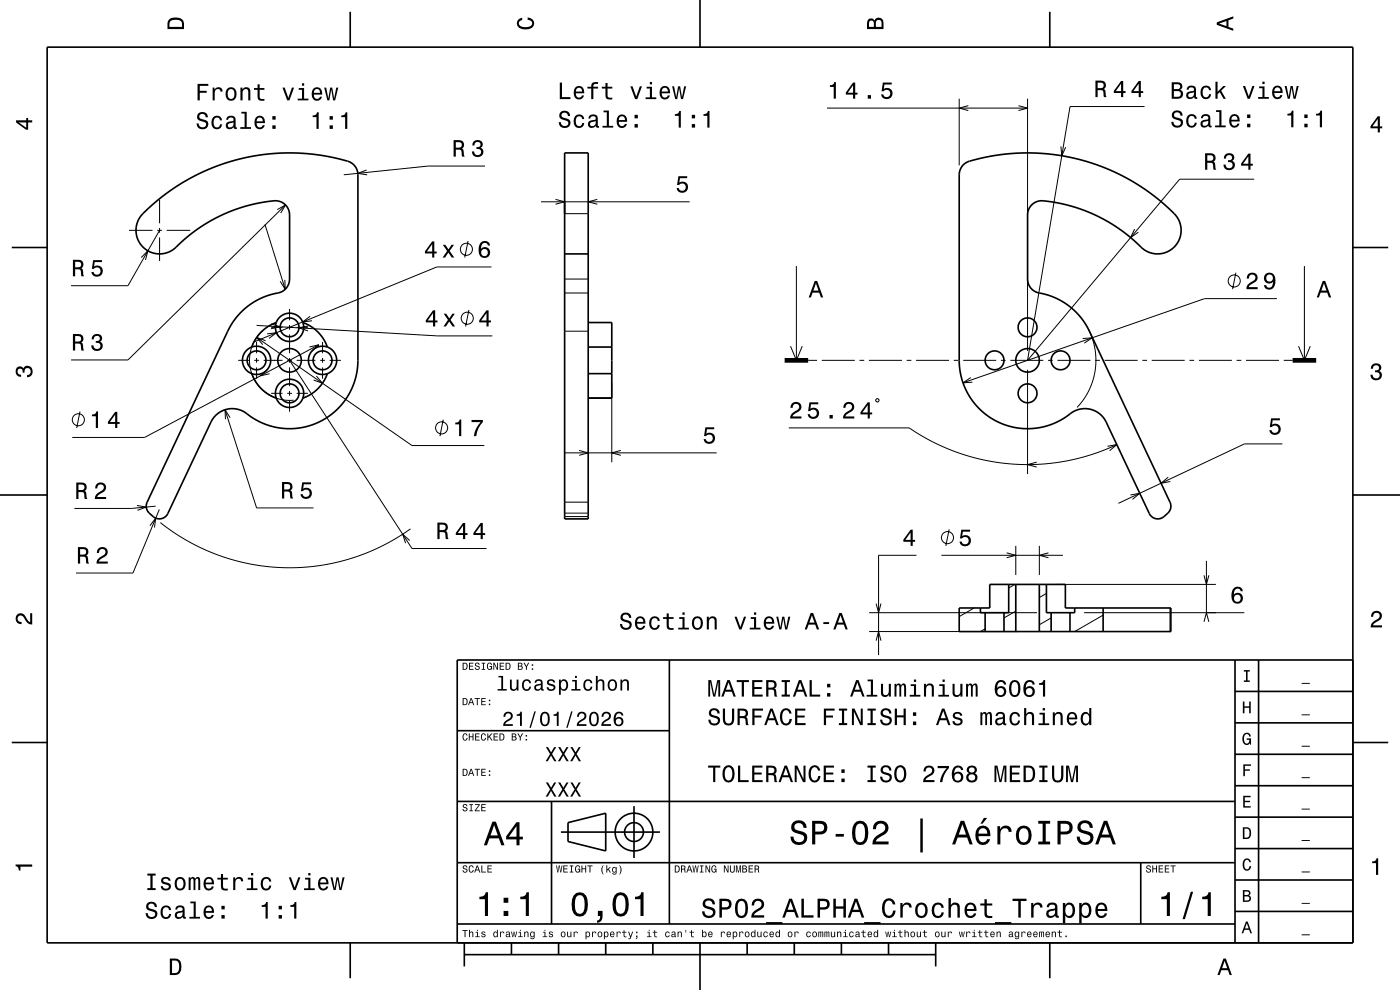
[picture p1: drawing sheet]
<svg xmlns="http://www.w3.org/2000/svg" width="297mm" height="210mm" viewBox="0 0 297 210" stroke-linecap="round" stroke-linejoin="round" font-family="sans-serif">
<g fill="none" stroke="#000" stroke-width=".21">
<path d="M77.8 36.1l-1.9 .7 2 .3M102.9 35.2h-12.1l-17.9 1.9M175.4 22.9h42.6M203.5 20.9v14.2M205.4 22.4l-1.9 .5 1.9 .6M216.1 22.4l1.9 .5-1.9 .6M218 20.9v53.5M225.1 31l.2 2 .8-1.8M242.8 22.6h-15.8l-9 53.8 32.3-38.4h15.8M27.4 48.9h4.9M30 54.6l1.4-1.4-.5 1.9M33.4 48.9h.9"/>
<path d="M33.9 42.4v5M33.9 48.4v1M33.9 50.4v5M33.9 48.9l-6.8 11.7h-12M35.4 48.9h5M56.2 47.6l4.3 13.8M58.8 44.5l1.8-1-1 1.7M60.4 59.4l.1 2-1.1-1.7M60.6 43.5l-33.5 32.9h-12M99.3 51.1l-.7 3.5M104.3 56.6h-11.6l-38.7 15.9M114.8 42.8h31.5"/>
<path d="M117.9 42.3l1.9 .5-1.9 .5M119.8 45.3h5M119.8 59.2h5M126.7 42.3l-1.9 .5 1.9 .5M168.9 56.4v20M240.7 48.6l-.8 1.8 1.6-1.1M262.2 57.8l-.7 3.5M276.7 56.4v20M50.5 76.4h2.4M53.9 76.4h1M54.4 72.5v2.4M54.4 75.9v1"/>
<path d="M54.4 77.9v2.4M54.4 69l38.4 2.3h11.6M54.5 71.6l32.9 22.9h15.3M55.8 70.1a8.5 8.5 0 0 0-2.1 9.8 8.5 8.5 0 0 0 8.6 5M55.9 76.4h4M56.3 72.3l-1.8-.7 1.2 1.5M56.7 70.8l2-.2-1.6 1.2M56.7 78.4l-1.5 1.3 2-.4M57.5 69.4h2.4M57.5 68.7l1.9 .6-1.9 .4M58.6 70.4a3 3 0 0 0 1.4 1.6M60.9 69.4h1"/>
<path d="M60.9 76.4h1M61.4 65.5v2.4M61.4 68.9v1M61.4 70.9v4M61.4 75.9v1M61.4 77.9v4M61.4 76.4l26 40h15.8M62.9 69.4h2.4M62.9 76.4h4M65.4 69.1l-2 .5 1.9 .6M65.7 73.6l1.9-.5-1.5 1.4M65.8 67.1l-1.6 1.2 2-.3"/>
<path d="M67.1 79.8l1.3 1.5-1.9-.7M67.6 73.1l-36.9 19.7h-15.4M67.9 76.4h1M68.4 72.5v2.4M68.4 75.9v1M68.4 77.9v2.4M69.9 76.4h2.4M99.5 65.8l-.7 3.5M119.8 70.3h5M119.8 62.1h5M167.7 73.4l1.2 3 1.3-3M171.4 76.4h1.9"/>
<path d="M174.3 76.4h7M182.3 76.4h1M184.3 76.4h7M192.3 76.4h1M194.3 76.4h7M202.3 76.4h1M204.3 76.4h7M212.3 76.4h1M214.3 76.4h7M218 78.4v22.2M222.3 76.4h1M224.3 76.4h7"/>
<path d="M229.7 71.8l2-.1-1.7 1.1M230.9 69.8l.9 2.2 .5 2.2 .2 2.5-.2 2-.5 2.2-.9 2.1-1 1.7-1.4 1.7M232.3 76.4h1M234.3 76.4h7M242.3 76.4h1M244.3 76.4h7M252.3 76.4h1M254.3 76.4h7M262.3 76.4h1M264.3 76.4h7M270.9 63.3h-15.4l-51.2 17.9M272.3 76.4h1.9"/>
<path d="M275.5 73.4l1.2 3 1.3-3M17 87.3l-.7 3.5M47.7 86.9l6.7 20.8h12.1M48.8 88.6l-1.1-1.7 .1 2M57.5 83.4h2.4M60.9 83.4h1M61.4 82.9v1M61.4 84.9v2.4M62.9 83.4h2.4M94 89l-.7 3.5M119.8 96.1h32.2M122.9 95.5l1.9 .6-1.9 .5"/>
<path d="M129.8 81.3v16.8M131.7 95.5l-1.9 .6 1.9 .5M167.3 90.8h25.6l2.5 1.6 2.9 1.5 2.7 1.3 3 1.1 5.8 1.5 6 .7 5.7-.1 5-.7 5.3-1.4 5.1-2M185.8 84.8l.4-.2 .3 .4-.5 .3zM206 80.1l-1.7 1.1 2-.1M219.9 98l-1.9 .6 1.9 .5M235 94.7l1.9-.4-1.5 1.3M272 94.2h-8l-26.7 12.6M29.1 107.2l1.9 .4-1.8 .7M31.8 111.5l1.2-1.6-.2 2M33 107.4l-5.1 .5h-12.1M33.8 108.1l-5.6 13.5h-12.1"/>
<path d="M34 110.9l3 2.2 3 1.8 2.9 1.5 3.3 1.3 3.5 1.2 3.4 .7 3.7 .6 3.3 .2h3.7l3.5-.4 3.7-.6 3.4-.9 3.1-1.1 3.4-1.5 3.3-1.8 2.9-1.9M86.9 114.7l-1.5-1.4 .6 1.9M119.8 109.6h5M119.8 106.5h5M119.8 108.8h5M194.4 117.8h-8v21.2M199.7 117.8h25.8M201.4 112.3l-.7 3.5M213.6 117.3l1.9 .5-1.9 .5M215.5 115.8v6.2M220.5 115.8v6.2M222.4 117.3l-1.9 .5 1.9 .5"/>
<path d="M239.8 105l2-.4-1.5 1.3M247.8 101.2l-1.5 1.3 2-.4M255.9 119v11M184.4 134h31.6M184.4 130h35.6M185.9 128l.5 2 .5-2M185.9 135.9l.5-1.9 .5 1.9M206.7 129l-3.2 1.8M209 133.4l-1 .6M215.3 124l-1.3 .7M215.5 129.6l-2.5 1.5M222 125.9l-1.5 .8"/>
<path d="M223 131.1l-2.5 1.4M224 124h33.9M230 130h34M234 130.5l-6 3.5M248.2 129v5M255.4 131.9l.5-1.9 .6 1.9M255.4 122l.5 2 .6-2"/>
<circle cx="98.9" cy="52.9" r="1.28"/>
<circle cx="261.8" cy="59.6" r="1.28"/>
<circle cx="99.1" cy="67.5" r="1.28"/>
<circle cx="16.6" cy="89" r="1.28"/>
<circle cx="93.7" cy="90.8" r="1.28"/>
<circle cx="201" cy="114" r="1.28"/>
</g>
<g fill="none" stroke="#000" stroke-width=".35">
<path d="M10 10h277v190h-277zM74.3 2.5v7.5M148.5 0v10M222.7 2.5v7.5M119.8 32.4h5v77.7h-5zM204.4 35a10.3 10.3 0 0 1 4.2-1.6l5.5-.8 4.9-.2 5.3 .5 5.1 1 5 1.7 4.5 2.1 4.7 2.9 4.1 3.3a6.5 6.5 0 0 1 2.9 4.7 5.1 5.1 0 0 1-3.5 5 5.1 5.1 0 0 1-5.8-1.9l-3.9-3.2-4.3-2.5-4.8-2-4.6-1.1a6.4 6.4 0 0 0-4.3 .2 3 3 0 0 0-1.4 2.5v13.8a3.3 3.3 0 0 0 3.3 2.9l2.6 .9 2.6 1.5 2.1 1.8 1.8 2.4 17.8 37.7a2.3 2.3 0 0 1-1.1 2.8 2.02 2.02 0 0 1-3.3-.5l-9.2-19.6a5.1 5.1 0 0 0-8.2-1.1l-2.8 1.6-2.9 .9-3.5 .2-3.2-.5-3.2-1.4-2.4-1.7-2.1-2.2-1.6-2.8-.8-2.6-.4-2.8v-40.2a3 3 0 0 1 .9-1.7zM2.5 52.5h7.5M30.4 45.3l4.1-3.7 4.8-3.2 5.1-2.5 4.9-1.8 5.7-1.2 5.2-.4 6 .2 5.2 .9a7.1 7.1 0 0 1 3.9 1.6 3 3 0 0 1 .6 1.9v39.6l-.3 3-.9 2.6-1.6 2.8-2.1 2.2-2.6 1.9-2.8 1.1-2.7 .6-3.2-.1-3.2-.7-2.9-1.5a7 7 0 0 0-4.2-1.9 5 5 0 0 0-4.7 2.8l-9.2 19.6a2.17 2.17 0 0 1-3.6-.1 2.03 2.03 0 0 1-.7-2.5l17.8-37.5 1.8-2.4 2.2-2 2.4-1.3 2.8-1a3.2 3.2 0 0 0 3.2-3.1v-13.9a3.2 3.2 0 0 0-4.3-2.6l-5.1 1.1-4.4 1.6-4.7 2.5-4.1 3.2a7.6 7.6 0 0 1-4.2 2.7 5 5 0 0 1-5.2-2.7 5 5 0 0 1 1-5.8zM119.8 53.9h5M287 52.5h7.5M53.4 73.6a3 3 0 0 1 4 2.8 3 3 0 0 1-4 2.9M53.4 79.3a8.5 8.5 0 0 0 5.2 5.2"/>
<path d="M53.4 73.6a3 3 0 0 0-2 2.8 3 3 0 0 0 2 2.9M58.6 68.4a3 3 0 0 0 2.8 4 3 3 0 0 0 2.9-4M58.6 68.4a8.5 8.5 0 0 0-5.2 5.2M58.6 68.4a3 3 0 0 1 2.8-2 3 3 0 0 1 2.9 2M64.3 68.4a8.5 8.5 0 0 1 5.1 5.2M69.4 79.3a8.5 8.5 0 0 1-5.1 5.2M69.4 73.6a3 3 0 0 0-4 2.8 3 3 0 0 0 4 2.9M69.4 73.6a3 3 0 0 1 2 2.8 3 3 0 0 1-2 2.9M124.8 68.4h5v16.1h-5M124.8 79.3h5M124.8 73.6h5M58.6 84.5a3 3 0 0 1 2.8-4.1 3 3 0 0 1 2.9 4.1"/>
<path d="M58.6 84.5a3 3 0 0 0 2.8 1.9 3 3 0 0 0 2.9-1.9M0 105h10M287 105h10M142 140v56M203.5 129h6.5v-5h16v5h22.4v5h-44.9zM209 130v4M213 130v4M214 124v6h-6v-1M215.5 124v10M220.5 124v10M222 124v6h6v-1M223 130v4"/>
<path d="M227 130v4M234 129v5M262 140v60M267 140v60M287 140h-190v60M2.5 157.5h7.5M97 155h45M262 153.3h25M262 146.7h25M287 157.5h7.5M97 170h165M117 170v26"/>
<path d="M119 176.5h21M120.5 174.5l8-2v8l-8-2zM134.5 171v11M262 173.3h25M262 166.7h25M262 160h25M97 196h165M97 183h165M242 183v13M262 193.3h25M262 186.7h25M262 180h25"/>
<path d="M74.3 200v7.5M98.5 202.5h100M98.5 200v5M108.5 200v2.5M118.5 200v2.5M128.5 200v2.5M138.5 200v2.5M148.5 200v10M158.5 200v2.5M168.5 200v2.5M178.5 200v2.5M188.5 200v2.5"/>
<path d="M198.5 200v5M222.7 200v7.5"/>
<circle cx="54.4" cy="76.4" r="2"/>
<circle cx="61.4" cy="76.4" r="2.5"/>
<circle cx="61.4" cy="69.4" r="2"/>
<circle cx="68.4" cy="76.4" r="2"/>
<circle cx="211" cy="76.4" r="2"/>
<circle cx="218" cy="69.4" r="2"/>
<circle cx="218" cy="76.4" r="2.5"/>
<circle cx="225" cy="76.4" r="2"/>
<circle cx="61.4" cy="83.4" r="2"/>
<circle cx="218" cy="83.4" r="2"/>
<circle cx="134.5" cy="176.5" r="2"/>
<circle cx="134.5" cy="176.5" r="4"/>
</g>
<path d="M166.5 76.4h4.9M274.2 76.4h5" fill="none" stroke="#000" stroke-width="1" stroke-linecap="butt"/>
<g fill="#000">
<path d="M36 4a2.18 2.18 0 0 0-.5 2.2h3.5v-1.2a1.43 1.43 0 0 0-1.7-1.3zM36.3 4.4a2.15 2.15 0 0 1 2.2 .3l.1 1h-2.6v-1z" fill-rule="evenodd"/>
<path d="M109.9 4.2l.9-.4v.4a.7 .7 0 0 0-.7 .5 .7 .7 0 0 0 .3 .8 1.7 1.7 0 0 0 2.5-.5 .9 .9 0 0 0-1-.8v-.5a1.24 1.24 0 0 1 1.4 1.1 1.24 1.24 0 0 1-1 1.4 2.22 2.22 0 0 1-2.5-.7l-.2-.5z" fill-rule="evenodd"/>
<path d="M184.2 4.2l-.3 .7v1.3h3.5v-1.3a.98 .98 0 0 0-.7-1.1 .98 .98 0 0 0-1.2 .6 .84 .84 0 0 0-1.3-.2zM184.5 4.5a.54 .54 0 0 1 .6-.1 .54 .54 0 0 1 .3 .6v.7h-1zM185.9 4.4a.62 .62 0 0 1 .8-.1 .62 .62 0 0 1 .3 .6v.8h-1.2z" fill-rule="evenodd"/>
<path d="M248.6 17.4v3.6h1.3a.98 .98 0 0 0 1.1-.8 .98 .98 0 0 0-.6-1.1 .86 .86 0 0 0 .4-1.1 .86 .86 0 0 0-1-.6zM249 17.9h.8a.53 .53 0 0 1 .6 .5 .53 .53 0 0 1-.7 .5h-.7zM249 19.3h.8a.61 .61 0 0 1 .7 .6 .61 .61 0 0 1-.7 .6h-.8zM252 18.4l-.3 .6h.4a.55 .55 0 0 1 .7-.5 .55 .55 0 0 1 .4 .8h-.2a1 1 0 0 0-1.1 .2 1 1 0 0 0-.2 1.1 .93 .93 0 0 0 1.6 0l.1 .3 .6 .1v-.4h-.3v-.2v-1.4a1.02 1.02 0 0 0-1.7-.6zM252.2 19.9l1.1-.3a.77 .77 0 0 1-.2 .8 .77 .77 0 0 1-.9 .1l-.1-.3zM255 18.5a1.53 1.53 0 0 0 .8 2.5 1.06 1.06 0 0 0 1.1-1h-.4a.67 .67 0 0 1-.6 .7 .67 .67 0 0 1-.7-.6 1.12 1.12 0 0 1 .6-1.6 .59 .59 0 0 1 .7 .6h.4a1.09 1.09 0 0 0-.7-.9 1.09 1.09 0 0 0-1.2 .3zM257.9 17.3v3.7h.4v-1l.5-.5 .8 1.5h.5l-1-1.8 1-1h-.6l-1.2 1.3v-2.2zM263.7 18.2l1 2.8h.4l1-2.8h-.4l-.8 2.2-.8-2.2zM267.1 18.3v.4h.7v1.9h-.9v.4h2.3v-.4h-.9v-2.3zM267.8 17.3v.5h.5v-.5zM270.2 18.5a1.55 1.55 0 0 0 .8 2.5 1.06 1.06 0 0 0 1.1-.8h-.5l-.2 .3-.4 .1a.76 .76 0 0 1-.7-.9h1.8a1.17 1.17 0 0 0-.5-1.3 1.17 1.17 0 0 0-1.4 .1zM270.5 18.7a.66 .66 0 0 1 .8-.1 .66 .66 0 0 1 .3 .7h-1.3zM272.5 18.2l.7 2.8h.4l.4-2.3 .4 2.3h.4l.7-2.8h-.4l-.5 2.3-.4-2.3h-.4l-.4 2.3-.5-2.3z" fill-rule="evenodd"/>
<path d="M258.1 4.7v.6l3.5 1.2v-.4l-1-.4v-1.4l1-.4v-.4zM258.6 5l1.6-.5v1z" fill-rule="evenodd"/>
<path d="M3.4 25.5v.5l2.1 1.5h.5v-1.5h.8v-.5h-.8v-.5h-.4v.5zM4 26h1.6v1.1z" fill-rule="evenodd"/>
<path d="M41.9 17.8v3.5h.5v-1.6h1.5v-.4h-1.5v-1.1h1.8v-.4zM45.1 18.6v2.7h.5v-1.6a.66 .66 0 0 1 .3-.7 .66 .66 0 0 1 .8 .2l.1 .2h.4a.89 .89 0 0 0-.7-.9 .89 .89 0 0 0-1 .5v-.4zM48.2 18.9a1.53 1.53 0 0 0 .8 2.5 1.48 1.48 0 0 0 1.2-1.5 1.48 1.48 0 0 0-1.2-1.4l-.5 .1zM48.5 19.2a.67 .67 0 0 1 .7-.3 .67 .67 0 0 1 .5 .6 1.11 1.11 0 0 1-.7 1.5 1.17 1.17 0 0 1-.5-1.8zM51 18.6v2.7h.5v-1.6a.63 .63 0 0 1 .3-.7 .63 .63 0 0 1 .8 .3l.1 2h.4v-1.8a.89 .89 0 0 0-.6-1 .89 .89 0 0 0-1.1 .5v-.4zM54.6 17.9v.8h-.7v.4h.7l.1 1.7a1.04 1.04 0 0 0 1.4 .6v-.4a.68 .68 0 0 1-1-.4v-1.5h1v-.4h-1v-.8zM59.9 18.6l1 2.7h.5l1-2.7h-.5l-.7 2.2-.8-2.2zM63.4 18.7v.4h.7v1.8h-.9v.4h2.2v-.4h-.9v-2.2zM64.1 17.7v.5h.4v-.5zM66.4 18.9a1.54 1.54 0 0 0 .8 2.5 1.06 1.06 0 0 0 1.1-.9h-.4l-.3 .4-.3 .1a.76 .76 0 0 1-.7-.9h1.8a1.16 1.16 0 0 0-.5-1.4 1.16 1.16 0 0 0-1.5 .2zM66.8 19.1a.66 .66 0 0 1 .8-.1 .66 .66 0 0 1 .3 .7h-1.3zM68.8 18.6l.6 2.7h.5l.4-2.3 .4 2.3h.4l.7-2.7h-.5l-.4 2.3-.4-2.3h-.5l-.4 2.3-.4-2.3z" fill-rule="evenodd"/>
<path d="M42.1 24a.96 .96 0 0 0-.3 1.1 .96 .96 0 0 0 1 .6 .77 .77 0 0 1 .9 .9 .83 .83 0 0 1-1 .4 .83 .83 0 0 1-.6-.8h-.4a1.21 1.21 0 0 0 1.5 1.3 1.21 1.21 0 0 0 .7-1.9l-.8-.3a.71 .71 0 0 1-.8-.6 .7 .7 0 0 1 .7-.5 .7 .7 0 0 1 .6 .7h.5a1.17 1.17 0 0 0-.7-1.1 1.17 1.17 0 0 0-1.3 .2zM45.2 24.9a1.53 1.53 0 0 0 .8 2.5 1.06 1.06 0 0 0 1.1-1h-.4a.67 .67 0 0 1-.6 .6 .67 .67 0 0 1-.7-.6 1.12 1.12 0 0 1 .6-1.5 .59 .59 0 0 1 .7 .6h.4a1.09 1.09 0 0 0-.8-.9 1.09 1.09 0 0 0-1.1 .3zM48.3 24.8l-.3 .6h.4a.55 .55 0 0 1 .7-.5 .55 .55 0 0 1 .3 .8h-.2a.98 .98 0 0 0-1.1 .3 .98 .98 0 0 0 0 1.2 1.06 1.06 0 0 0 1.5-.2l.1 .3 .5 .1v-.4h-.2v-1.6a1.02 1.02 0 0 0-1.7-.6zM48.4 26.3l1.1-.3a.77 .77 0 0 1-.2 .8 .77 .77 0 0 1-.9 .1zM51.2 23.7v.4h.7v2.9h-.9v.3h2.2v-.3h-.9v-3.3zM54.3 24.9a1.54 1.54 0 0 0 .8 2.5 1.06 1.06 0 0 0 1.1-.8h-.5l-.2 .3-.4 .1a.76 .76 0 0 1-.7-.9h1.8a1.16 1.16 0 0 0-.5-1.4 1.16 1.16 0 0 0-1.4 .2zM54.6 25.1a.66 .66 0 0 1 .8-.1 .66 .66 0 0 1 .4 .7h-1.4zM57.8 26.6v.7h.7v-.7zM57.8 24.6v.8h.7v-.8z" fill-rule="evenodd"/>
<path d="M66.3 24.5v.3h.8v2.5h.5v-3.5h-.3a.77 .77 0 0 1-1 .7zM69.9 26.6v.7h.7v-.7zM69.9 24.6v.8h.7v-.8zM72.4 24.5v.3h.8v2.5h.5v-3.5h-.4a.77 .77 0 0 1-.9 .7z" fill-rule="evenodd"/>
<path d="M96.2 29.7v3.5h.5v-1.5a.84 .84 0 0 1 1.2 .6l.1 .9h.6l-.3-1.5-.3-.2a.97 .97 0 0 0 .4-1.1 .97 .97 0 0 0-1-.7zM96.7 30.2a1.09 1.09 0 0 1 1.2 .3 .6 .6 0 0 1 0 .6 .6 .6 0 0 1-.7 .2h-.5z" fill-rule="evenodd"/>
<path d="M100.5 30a1.08 1.08 0 0 1 1.3-.2 1.08 1.08 0 0 1 .5 1.3l-.3 .2a1.06 1.06 0 0 1 .5 1.3 1.06 1.06 0 0 1-1.2 .7 1.1 1.1 0 0 1-1.2-1.2h.5a.71 .71 0 0 0 1 .8 .71 .71 0 0 0 0-1.3h-.5v-.4a.61 .61 0 0 0 .8-.3 .61 .61 0 0 0-.3-.8 .61 .61 0 0 0-.8 .2l-.2 .6h-.4z" fill-rule="evenodd"/>
<path d="M118.8 17.5v3.5h2.2v-.4h-1.8v-3.1zM122 18.6a1.54 1.54 0 0 0 .8 2.5 1.06 1.06 0 0 0 1.1-.9h-.4l-.3 .4-.3 .1a.76 .76 0 0 1-.7-.9h1.7a1.16 1.16 0 0 0-.4-1.4 1.16 1.16 0 0 0-1.5 .2zM122.4 18.8a.66 .66 0 0 1 .7-.1 .66 .66 0 0 1 .4 .7h-1.3zM124.6 18.4v.4h.8v2.2h.5v-2.2h1v-.4h-1v-.4l.3-.2h.7v-.4a1.04 1.04 0 0 0-1.5 .8v.2zM128.4 17.6v.8h-.7v.4h.7l.1 1.8a1.05 1.05 0 0 0 1.4 .5v-.4a.68 .68 0 0 1-1-.3v-1.6h1v-.4h-1v-.8zM133.7 18.3l1 2.7h.5l1-2.7h-.5l-.7 2.2-.8-2.2zM137.2 18.4v.4h.7v1.8h-.9v.4h2.2v-.4h-.9v-2.2zM137.9 17.4v.5h.4v-.5zM140.2 18.6a1.54 1.54 0 0 0 .8 2.5 1.06 1.06 0 0 0 1.1-.9h-.4l-.3 .4-.3 .1a.76 .76 0 0 1-.7-.9h1.8a1.17 1.17 0 0 0-.5-1.4 1.17 1.17 0 0 0-1.5 .2zM140.6 18.8a.66 .66 0 0 1 .8-.1 .66 .66 0 0 1 .3 .7h-1.3zM142.6 18.3l.6 2.7h.5l.4-2.3 .4 2.3h.4l.7-2.7h-.5l-.4 2.3-.4-2.3h-.5l-.3 2.3-.5-2.3z" fill-rule="evenodd"/>
<path d="M118.9 23.8a.97 .97 0 0 0-.2 1 .97 .97 0 0 0 .9 .7 .77 .77 0 0 1 .9 .9 .83 .83 0 0 1-.9 .3 .83 .83 0 0 1-.6-.8h-.5a1.21 1.21 0 0 0 1.5 1.3 1.21 1.21 0 0 0 .8-1.8l-.9-.3a.71 .71 0 0 1-.8-.7 .7 .7 0 0 1 .8-.5 .7 .7 0 0 1 .6 .7h.4a1.17 1.17 0 0 0-.7-1.1 1.17 1.17 0 0 0-1.3 .3zM122 24.6a1.53 1.53 0 0 0 .8 2.6 1.07 1.07 0 0 0 1.1-1.1h-.4a.67 .67 0 0 1-.6 .7 .67 .67 0 0 1-.7-.6 1.11 1.11 0 0 1 .7-1.5 .6 .6 0 0 1 .6 .6h.4a1.09 1.09 0 0 0-.7-1 1.09 1.09 0 0 0-1.2 .3zM125.1 24.5l-.3 .6h.4a.55 .55 0 0 1 .7-.5 .55 .55 0 0 1 .4 .8h-.2a1 1 0 0 0-1.1 .3 1 1 0 0 0-.2 1 .94 .94 0 0 0 1.6 0l.1 .3 .6 .1v-.4h-.3v-1.6a1.02 1.02 0 0 0-1.7-.6zM125.3 26l1.1-.3a.77 .77 0 0 1-.2 .9 .77 .77 0 0 1-.9 .1zM128 23.4v.4h.7v2.9h-.9v.4h2.3v-.4h-.9v-3.3zM131.1 24.6a1.55 1.55 0 0 0 .8 2.6 1.06 1.06 0 0 0 1.1-.9h-.4l-.3 .3-.3 .2a.76 .76 0 0 1-.7-1h1.7a1.17 1.17 0 0 0-.4-1.3 1.17 1.17 0 0 0-1.5 .1zM131.5 24.9a.66 .66 0 0 1 .8-.2 .66 .66 0 0 1 .3 .8h-1.3zM134.6 26.3v.8h.7v-.8zM134.6 24.4v.7h.7v-.7z" fill-rule="evenodd"/>
<path d="M143.9 37.4h1.9v.4h-1.5l-.2 .9a1.21 1.21 0 0 1 1.8 .6 1.21 1.21 0 0 1-.9 1.6 1.21 1.21 0 0 1-1.5-1h.5a.8 .8 0 0 0 1.2 .4 .8 .8 0 0 0 .1-1.3 .8 .8 0 0 0-1.3 .2h-.4z" fill-rule="evenodd"/>
<path d="M143.2 24.2v.4h.8v2.5h.4v-3.6h-.3a.77 .77 0 0 1-.9 .7zM146.8 26.3v.8h.7v-.8zM146.8 24.4v.7h.7v-.7zM149.2 24.2v.4h.9v2.5h.4v-3.6h-.3a.77 .77 0 0 1-1 .7z" fill-rule="evenodd"/>
<path d="M176.1 18.1v.3h.8v2.5h.4v-3.5h-.3a.78 .78 0 0 1-.9 .7zM181 17.5l-1.6 2.1v.5h1.6v.8h.4v-.8h.5v-.4h-.5v-2.2zM181 18.1v1.6h-1.1zM184.1 20.2v.7h.7v-.7zM187.3 17.5l-.3 1.9h.4a.79 .79 0 0 1 1.2-.2 .79 .79 0 0 1 0 1.2 .79 .79 0 0 1-1.1-.1l-.1-.3h-.5a1.21 1.21 0 0 0 1.5 1.1 1.21 1.21 0 0 0 .8-1.7 1.21 1.21 0 0 0-1.7-.5l.1-1h1.6v-.4z" fill-rule="evenodd"/>
<path d="M232.4 17.1v3.5h.5v-1.5a.85 .85 0 0 1 1.2 .6l.1 .9h.5l-.2-1.5-.3-.2a.97 .97 0 0 0 .4-1.1 .97 .97 0 0 0-1-.7zM232.9 17.5a1.08 1.08 0 0 1 1.2 .3 .61 .61 0 0 1-.1 .7 .61 .61 0 0 1-.6 .2h-.5z" fill-rule="evenodd"/>
<path d="M237.8 17.2l-1.5 2.1v.4h1.5v.9h.5v-.9h.5v-.4h-.5v-2.1zM237.8 17.8v1.5h-1.1zM241.6 17.2l-1.6 2.1v.4h1.6v.9h.4v-.9h.5v-.4h-.5v-2.1zM241.6 17.8v1.5h-1.1z" fill-rule="evenodd"/>
<path d="M248.9 23.7a.96 .96 0 0 0-.3 1.1 .96 .96 0 0 0 1 .6 .77 .77 0 0 1 .9 .9 .84 .84 0 0 1-1 .3 .84 .84 0 0 1-.6-.8h-.4a1.21 1.21 0 0 0 1.5 1.3 1.21 1.21 0 0 0 .7-1.8l-1.2-.4a.58 .58 0 0 1-.4-.8 .58 .58 0 0 1 .9-.2l.2 .1 .2 .5h.5a1.16 1.16 0 0 0-.7-1.1 1.16 1.16 0 0 0-1.3 .3zM251.9 24.6a1.53 1.53 0 0 0 .9 2.5 1.07 1.07 0 0 0 1.1-1.1h-.4a.67 .67 0 0 1-.7 .7 .67 .67 0 0 1-.7-.6 1.11 1.11 0 0 1 .7-1.5 .6 .6 0 0 1 .6 .6h.5a1.09 1.09 0 0 0-.8-1 1.09 1.09 0 0 0-1.2 .4zM255 24.4l-.2 .7h.4a.55 .55 0 0 1 .7-.6 .55 .55 0 0 1 .3 .8l-.2 .1a1 1 0 0 0-1 .2 1 1 0 0 0-.3 1 .93 .93 0 0 0 1.7 0l.1 .4h.5v-.3l-.2-.1v-1.6a1.02 1.02 0 0 0-1.8-.6zM255.2 25.9l1.1-.3a.77 .77 0 0 1-.2 .9 .77 .77 0 0 1-.9 .1l-.1-.4zM258 23.4v.3h.7v2.9h-.9v.4h2.2v-.4h-.9v-3.2zM261.1 24.6a1.54 1.54 0 0 0 .8 2.5 1.06 1.06 0 0 0 1-.9h-.4l-.2 .4-.4 .1a.76 .76 0 0 1-.7-.9h1.8a1.16 1.16 0 0 0-.5-1.4 1.16 1.16 0 0 0-1.4 .2zM261.4 24.8a.66 .66 0 0 1 .8-.1 .66 .66 0 0 1 .3 .7h-1.3zM264.6 26.2v.8h.7v-.8zM264.6 24.3v.7h.7v-.7z" fill-rule="evenodd"/>
<path d="M255.7 32.5v3.5h.4v-1.5a1.08 1.08 0 0 1 1.2 .3l.2 1.2h.5l-.3-1.5-.3-.2a.97 .97 0 0 0 .4-1.1 .97 .97 0 0 0-1-.7zM256.1 32.9a1.09 1.09 0 0 1 1.3 .3 .6 .6 0 0 1-.1 .7 .6 .6 0 0 1-.6 .2h-.6z" fill-rule="evenodd"/>
<path d="M259.9 32.8l-.3 .8h.5a.62 .62 0 0 1 .3-.7 .62 .62 0 0 1 .8 .2 .62 .62 0 0 1-.2 .9h-.5v.4a.72 .72 0 0 1 .9 .4 .72 .72 0 0 1-.4 1 .72 .72 0 0 1-.9-.6l-.1-.3h-.5a1.18 1.18 0 0 0 1.6 1.2 1.18 1.18 0 0 0 .6-1.8l-.3-.2a.9 .9 0 0 0 .4-1.1 .9 .9 0 0 0-1.1-.5zM264.8 32.6l-1.5 2.1v.4h1.5v.9h.5v-.9h.5v-.4h-.5v-2.1zM264.8 33.2v1.5h-1.1z" fill-rule="evenodd"/>
<path d="M273.1 24.1v.4h.8v2.5h.5v-3.5h-.4a.77 .77 0 0 1-.9 .6zM276.7 26.2v.8h.7v-.8zM276.7 24.3v.7h.7v-.7zM279.2 24.1v.4h.8v2.5h.5v-3.5h-.4a.77 .77 0 0 1-.9 .6z" fill-rule="evenodd"/>
<path d="M292.3 24.7l-1.6 2.1v.4h1.6v.9h.4v-.9h.5v-.4h-.5v-2.1zM292.3 25.2v1.6h-1.1z" fill-rule="evenodd"/>
<path d="M15.5 55.1v3.5h.4v-1.5a1.08 1.08 0 0 1 1.2 .3l.2 1.2h.5l-.3-1.5-.3-.2a.97 .97 0 0 0 .5-1.1 .97 .97 0 0 0-1.1-.7zM15.9 55.5a1.1 1.1 0 0 1 1.3 .3 .6 .6 0 0 1-.1 .7 .6 .6 0 0 1-.6 .2h-.6z" fill-rule="evenodd"/>
<path d="M19.8 55.2h1.8v.4h-1.5l-.1 .9a1.21 1.21 0 0 1 1.7 .6 1.21 1.21 0 0 1-.8 1.6 1.21 1.21 0 0 1-1.5-1h.5a.79 .79 0 0 0 1 .5 .79 .79 0 0 0 .4-1.1 .79 .79 0 0 0-1.1-.3l-.3 .2h-.4z" fill-rule="evenodd"/>
<path d="M91.7 51.2l-1.6 2.1v.5h1.6v.8h.4v-.8h.5v-.4h-.5v-2.2zM91.7 51.8v1.6h-1.1zM94 51.9l.8 1.3-.9 1.4h.5l.7-1 .7 1h.6l-1-1.4 .9-1.3h-.5l-.7 1-.6-1z" fill-rule="evenodd"/>
<path d="M102.1 51.4a2.4 2.4 0 0 0 .1 3.2 1.16 1.16 0 0 0 1.6-.3 1.16 1.16 0 0 0-.2-1.6 1.16 1.16 0 0 0-1.6 .1 1.02 1.02 0 0 1 .9-1.3 .58 .58 0 0 1 .6 .6h.5a1.12 1.12 0 0 0-.8-1 1.12 1.12 0 0 0-1.1 .3zM102 53.6a.75 .75 0 0 1 1.5 0 .75 .75 0 0 1-1.5 0z" fill-rule="evenodd"/>
<path d="M15.5 70.9v3.5h.4v-1.5a.85 .85 0 0 1 1.3 .5l.1 1h.5l-.3-1.5-.3-.3a.97 .97 0 0 0 .5-1.1 .97 .97 0 0 0-1.1-.6zM15.9 71.3a1.09 1.09 0 0 1 1.3 .3 .61 .61 0 0 1-.1 .6 .61 .61 0 0 1-.6 .2h-.6z" fill-rule="evenodd"/>
<path d="M19.7 71.1a1.08 1.08 0 0 1 1.4-.2 1.08 1.08 0 0 1 .5 1.3l-.4 .3a1.06 1.06 0 0 1 .6 1.3 1.06 1.06 0 0 1-1.3 .7 1.1 1.1 0 0 1-1.1-1.2h.4a.71 .71 0 0 0 1 .7 .71 .71 0 0 0 .1-1.2l-.6-.1v-.4a.61 .61 0 0 0 .8-.2 .61 .61 0 0 0-.2-.9 .61 .61 0 0 0-.8 .2l-.2 .6h-.5z" fill-rule="evenodd"/>
<path d="M91.9 65.8l-1.6 2.1v.5h1.6v.9h.4v-.9h.5v-.4h-.5v-2.2zM91.9 66.4v1.6h-1.2zM94.1 66.5l.9 1.4-.9 1.4h.5l.7-1.1 .7 1.1h.5l-.9-1.4 .9-1.4h-.5l-.7 1-.6-1z" fill-rule="evenodd"/>
<path d="M103.2 65.8l-1.5 2.1v.5h1.5v.9h.5v-.9h.5v-.4h-.5v-2.2zM103.2 66.4v1.6h-1.1z" fill-rule="evenodd"/>
<path d="M172.8 59.6l-1.2 3.5h.4l.4-1h1.4l.4 1h.4l-1.2-3.5zM173.1 60.1l.5 1.5h-1z" fill-rule="evenodd"/>
<path d="M264.8 58.1l-.3 1h.4a.7 .7 0 0 1 .6-.9 .7 .7 0 0 1 .8 .6 .7 .7 0 0 1-.5 .8 1.8 1.8 0 0 0-1.4 1.7h2.4v-.4h-1.9a2.2 2.2 0 0 1 1.5-1.2 1.13 1.13 0 0 0 .1-1.6 1.13 1.13 0 0 0-1.7 0zM268.4 58.2a1.15 1.15 0 0 0 0 1.6 1.15 1.15 0 0 0 1.7 0 1.02 1.02 0 0 1-.8 1.2 .56 .56 0 0 1-.7-.5h-.4a1.18 1.18 0 0 0 1.2 .9 1.18 1.18 0 0 0 1.1-1.1 1.76 1.76 0 0 0-1.2-2.5zM268.6 59a.75 .75 0 0 1 1.5 0 .75 .75 0 0 1-1.5 0z" fill-rule="evenodd"/>
<path d="M280.6 59.6l-1.3 3.5h.5l.4-1h1.4l.3 1h.5l-1.3-3.5zM280.9 60.1l.5 1.5h-1.1z" fill-rule="evenodd"/>
<path d="M291.1 77.4a1.08 1.08 0 0 1 1.4-.2 1.08 1.08 0 0 1 .4 1.2l-.3 .3a1.06 1.06 0 0 1 .5 1.3 1.06 1.06 0 0 1-1.2 .7 1.1 1.1 0 0 1-1.2-1.2h.5a.71 .71 0 0 0 1 .8 .71 .71 0 0 0 .1-1.3h-.6v-.4a.61 .61 0 0 0 .8-.3 .61 .61 0 0 0-.2-.8 .61 .61 0 0 0-.9 .2l-.1 .5h-.5z" fill-rule="evenodd"/>
<path d="M3.6 78a.86 .86 0 0 1 1.4 .2 1.06 1.06 0 0 1 1.2-.6 1.06 1.06 0 0 1 .7 1.2 1.1 1.1 0 0 1-1.2 1.2v-.4a.71 .71 0 0 0 .8-1 .71 .71 0 0 0-1.3-.1v.6h-.4a.61 .61 0 0 0-.3-.8 .61 .61 0 0 0-.8 .2 .61 .61 0 0 0 .2 .8l.6 .2v.4a1.15 1.15 0 0 1-1.2-.6 1.15 1.15 0 0 1 .3-1.3z" fill-rule="evenodd"/>
<path d="M19.5 87.9v.4h.8v2.5h.5v-3.5h-.4a.77 .77 0 0 1-.9 .6zM24.4 87.4l-1.5 2.1v.4h1.5v.9h.5v-.9h.5v-.4h-.5v-2.1zM24.4 88v1.5h-1.1z" fill-rule="evenodd"/>
<path d="M96.6 89.7v.3h.8v2.5h.5v-3.5h-.4a.77 .77 0 0 1-.9 .7zM100 89.1v.4h2a5.2 5.2 0 0 0-1.5 3h.5a5.3 5.3 0 0 1 1.4-3v-.4z" fill-rule="evenodd"/>
<path d="M149.6 90.6h1.9v.5h-1.5l-.2 .9a1.21 1.21 0 0 1 1.8 .6 1.21 1.21 0 0 1-.8 1.6 1.21 1.21 0 0 1-1.5-1h.4a.79 .79 0 0 0 1.1 .5 .79 .79 0 0 0 .4-1.1 .79 .79 0 0 0-1.1-.3l-.3 .2h-.4z" fill-rule="evenodd"/>
<path d="M168 85.6l-.3 .9h.5a.71 .71 0 0 1 .5-.8 .71 .71 0 0 1 .8 .5 .71 .71 0 0 1-.5 .8 1.81 1.81 0 0 0-1.4 1.8h2.4v-.5h-1.9a2.23 2.23 0 0 1 1.5-1.1 1.13 1.13 0 0 0 .1-1.7 1.13 1.13 0 0 0-1.7 .1zM171.7 85.3l-.3 1.9h.4a.79 .79 0 0 1 1.2-.2 .79 .79 0 0 1 .1 1.2 .79 .79 0 0 1-1.2-.1l-.1-.2h-.5a1.21 1.21 0 0 0 1.5 1 1.21 1.21 0 0 0 .9-1.6 1.21 1.21 0 0 0-1.8-.6l.2-.9h1.5v-.5zM176 88v.8h.7v-.8zM179.2 85.6l-.3 .9h.5a.71 .71 0 0 1 .5-.8 .71 .71 0 0 1 .8 .5 .71 .71 0 0 1-.5 .8 1.81 1.81 0 0 0-1.4 1.8h2.4v-.5h-1.9a2.23 2.23 0 0 1 1.5-1.1 1.13 1.13 0 0 0 .1-1.7 1.13 1.13 0 0 0-1.7 .1zM184.1 85.3l-1.6 2.2v.4h1.6v.9h.4v-.9h.5v-.4h-.5v-2.2zM184.1 85.9v1.6h-1.1z" fill-rule="evenodd"/>
<path d="M269.7 88.7h1.8v.5h-1.5l-.1 .9a1.21 1.21 0 0 1 1.7 .6 1.21 1.21 0 0 1-.8 1.6 1.21 1.21 0 0 1-1.5-1.1h.4a.8 .8 0 0 0 1.2 .4 .8 .8 0 0 0 .1-1.2 .8 .8 0 0 0-1.2 .2h-.4z" fill-rule="evenodd"/>
<path d="M16.2 102.4v3.5h.4v-1.5a.85 .85 0 0 1 1.3 .5l.1 1h.5l-.3-1.5-.3-.3a.97 .97 0 0 0 .5-1.1 .97 .97 0 0 0-1.1-.6zM16.6 102.8a1.07 1.07 0 0 1 1.3 .3 .6 .6 0 0 1-.1 .6 .6 .6 0 0 1-.6 .2h-.6z" fill-rule="evenodd"/>
<path d="M16.5 116.1v3.5h.5v-1.5a.85 .85 0 0 1 1.2 .5l.1 1h.6l-.3-1.5-.3-.3a.97 .97 0 0 0 .4-1.1 .97 .97 0 0 0-1-.6zM17 116.5a1.09 1.09 0 0 1 1.2 .3 .6 .6 0 0 1 0 .6 .6 .6 0 0 1-.7 .2h-.5z" fill-rule="evenodd"/>
<path d="M20.5 102.7a1.18 1.18 0 0 1 1.9 .2 1.18 1.18 0 0 1-.9 1.7l-.6 .4-.3 .4h1.9v.5h-2.4a1.8 1.8 0 0 1 1.4-1.8 .71 .71 0 0 0 .5-.8 .71 .71 0 0 0-.8-.6 .71 .71 0 0 0-.6 .9h-.4z" fill-rule="evenodd"/>
<path d="M20.9 116.3a1.18 1.18 0 0 1 1.9 .3 1.18 1.18 0 0 1-1 1.7l-.5 .4-.3 .4h1.9v.5h-2.4a1.8 1.8 0 0 1 1.4-1.8 .71 .71 0 0 0 .5-.9 .71 .71 0 0 0-.9-.5 .71 .71 0 0 0-.5 .9h-.5z" fill-rule="evenodd"/>
<path d="M59.8 102.2v3.5h.5v-1.4a.85 .85 0 0 1 1.2 .5l.1 .9h.6l-.3-1.4-.3-.3a.97 .97 0 0 0 .4-1.1 .97 .97 0 0 0-1-.7zM60.3 102.7a1.08 1.08 0 0 1 1.2 .3 .6 .6 0 0 1 0 .6 .6 .6 0 0 1-.7 .2h-.5z" fill-rule="evenodd"/>
<path d="M64.1 102.3h1.9v.4h-1.5l-.2 1a1.21 1.21 0 0 1 1.8 .5 1.21 1.21 0 0 1-.9 1.7 1.21 1.21 0 0 1-1.5-1.1h.5a.8 .8 0 0 0 1.2 .4 .8 .8 0 0 0 .1-1.3 .8 .8 0 0 0-1.3 .3h-.4z" fill-rule="evenodd"/>
<path d="M92.8 110.9v3.5h.5v-1.5a.85 .85 0 0 1 1.2 .5l.1 1h.5l-.2-1.5-.3-.3a.97 .97 0 0 0 .4-1.1 .97 .97 0 0 0-1-.6zM93.3 111.3a1.08 1.08 0 0 1 1.2 .3 .6 .6 0 0 1-.1 .6 .6 .6 0 0 1-.6 .2h-.5z" fill-rule="evenodd"/>
<path d="M98.2 110.9l-1.5 2.1v.5h1.5v.9h.5v-.9h.5v-.4h-.5v-2.2zM98.2 111.5v1.6h-1.1zM102 110.9l-1.6 2.1v.5h1.6v.9h.4v-.9h.5v-.4h-.5v-2.2zM102 111.5v1.6h-1.1z" fill-rule="evenodd"/>
<path d="M193.2 112.4l-1.6 2.1v.4h1.6v.9h.4v-.9h.5v-.4h-.5v-2.1zM193.2 113v1.5h-1.1z" fill-rule="evenodd"/>
<path d="M203.9 112.4h1.9v.4h-1.5l-.2 .9a1.21 1.21 0 0 1 1.8 .6 1.21 1.21 0 0 1-.8 1.6 1.21 1.21 0 0 1-1.5-1h.4a.79 .79 0 0 0 1.1 .5 .79 .79 0 0 0 .4-1.1 .79 .79 0 0 0-1.1-.3l-.3 .2h-.4z" fill-rule="evenodd"/>
<path d="M3.6 130.4a1.22 1.22 0 0 1 2 .7l.4 .6 .4 .3v-1.9h.4v2.4a1.8 1.8 0 0 1-1.7-1.4 .71 .71 0 0 0-.9-.5 .71 .71 0 0 0-.5 .8 .71 .71 0 0 0 .9 .5v.5a1.18 1.18 0 0 1-1.2-.7 1.18 1.18 0 0 1 .2-1.3z" fill-rule="evenodd"/>
<path d="M131.9 130.2a.96 .96 0 0 0-.2 1.1 .96 .96 0 0 0 .9 .6 .77 .77 0 0 1 .9 .9 .84 .84 0 0 1-.9 .4 .84 .84 0 0 1-.6-.8h-.5a1.21 1.21 0 0 0 1.5 1.3 1.21 1.21 0 0 0 .7-1.9l-.8-.3a.72 .72 0 0 1-.8-.6 .7 .7 0 0 1 .8-.5 .7 .7 0 0 1 .6 .7h.4a1.17 1.17 0 0 0-.7-1.1 1.17 1.17 0 0 0-1.3 .2zM135 131.1a1.54 1.54 0 0 0 .8 2.5 1.07 1.07 0 0 0 1.1-.9h-.5l-.2 .4-.4 .1a.76 .76 0 0 1-.6-.9h1.7a1.17 1.17 0 0 0-.5-1.4 1.17 1.17 0 0 0-1.4 .2zM135.3 131.3a.66 .66 0 0 1 .8-.1 .66 .66 0 0 1 .4 .7h-1.3zM138 131.1a1.53 1.53 0 0 0 .9 2.5 1.07 1.07 0 0 0 1.1-1h-.5a.67 .67 0 0 1-.6 .6 .67 .67 0 0 1-.7-.6 1.11 1.11 0 0 1 .7-1.5 .59 .59 0 0 1 .6 .6h.5a1.09 1.09 0 0 0-.8-.9 1.09 1.09 0 0 0-1.2 .3zM141.4 130.1v.8h-.7v.4h.7l.1 1.8a1.05 1.05 0 0 0 1.4 .5v-.4a.68 .68 0 0 1-1-.3v-1.6h1v-.4h-1v-.8zM144.1 130.9v.4h.7v1.9h-.9v.3h2.2v-.3h-.9v-2.3zM144.8 129.9v.5h.4v-.5zM147.1 131.1a1.53 1.53 0 0 0 .9 2.5 1.48 1.48 0 0 0 1.1-1.4 1.48 1.48 0 0 0-1.1-1.5l-.5 .1zM147.4 131.4a.67 .67 0 0 1 .7-.3 .67 .67 0 0 1 .5 .6 1.11 1.11 0 0 1-.6 1.5 1.17 1.17 0 0 1-.6-1.8zM149.9 130.8v2.7h.5v-1.5a.63 .63 0 0 1 .5-.9 .63 .63 0 0 1 .7 .7v1.7h.4v-1.8a.89 .89 0 0 0-.6-.9 .89 .89 0 0 0-1 .4v-.4zM155.8 130.8l1 2.7h.5l1-2.7h-.5l-.7 2.2-.8-2.2zM159.3 130.9v.4h.7v1.9h-.9v.3h2.2v-.3h-.9v-2.3zM160 129.9v.5h.4v-.5zM162.3 131.1a1.54 1.54 0 0 0 .8 2.5 1.06 1.06 0 0 0 1.1-.9h-.4l-.3 .4-.3 .1a.76 .76 0 0 1-.7-.9h1.7a1.16 1.16 0 0 0-.4-1.4 1.16 1.16 0 0 0-1.5 .2zM162.7 131.3a.66 .66 0 0 1 .8-.1 .66 .66 0 0 1 .3 .7h-1.3zM164.7 130.8l.6 2.7h.5l.4-2.3 .4 2.3h.4l.7-2.7h-.5l-.4 2.3-.4-2.3h-.5l-.4 2.3-.4-2.3zM172 130l-1.3 3.5h.5l.3-1h1.4l.4 1h.5l-1.3-3.5zM172.2 130.5l.6 1.6h-1.1zM174.7 132v.4h1.2v-.4zM178.1 130l-1.3 3.5h.4l.4-1h1.4l.4 1h.4l-1.2-3.5zM178.3 130.5l.6 1.6h-1.1z" fill-rule="evenodd"/>
<path d="M261.8 124.7l-.5 .9a1.75 1.75 0 0 0 1.2 2.5 1.15 1.15 0 0 0 1.1-1.6 1.15 1.15 0 0 0-1.9-.4 1.02 1.02 0 0 1 .9-1.2 .59 .59 0 0 1 .6 .5h.5a1.12 1.12 0 0 0-.8-.9 1.12 1.12 0 0 0-1.1 .2zM261.7 126.9a.75 .75 0 0 1 1.5 0 .75 .75 0 0 1-1.5 0z" fill-rule="evenodd"/>
<path d="M291.2 129.9a1.18 1.18 0 0 1 1.9 .3 1.18 1.18 0 0 1-1 1.7l-.5 .3-.3 .5h1.9v.4h-2.4a1.8 1.8 0 0 1 1.4-1.8 .71 .71 0 0 0 .5-.8 .71 .71 0 0 0-.9-.5 .71 .71 0 0 0-.5 .8h-.4z" fill-rule="evenodd"/>
<path d="M98.1 140.6v1.5h.5a.77 .77 0 0 0 .6-.8 .77 .77 0 0 0-.6-.7zM98.4 140.8a.58 .58 0 0 1 .6 .5 .58 .58 0 0 1-.6 .6zM99.5 140.6v1.5h.9v-.2h-.7v-.5h.7v-.2h-.7v-.4h.7v-.2zM100.9 140.7a.53 .53 0 0 0 0 .6 .53 .53 0 0 0 .6 .2 .32 .32 0 0 1-.2 .5 .32 .32 0 0 1-.4-.4h-.2a.5 .5 0 0 0 .7 .5 .5 .5 0 0 0 .1-.8l-.3-.1a.29 .29 0 0 1-.2-.4 .29 .29 0 0 1 .4-.1 .29 .29 0 0 1 .2 .3h.2a.51 .51 0 0 0-.4-.4 .51 .51 0 0 0-.5 .1zM102.2 140.6v.2h.3v1.1h-.3v.2h.7v-.2h-.2v-1.1h.2v-.2zM103.4 140.8l-.1 .2a.69 .69 0 0 0 0 .8 .69 .69 0 0 0 .8 .3l.1-.2 .2 .2v-.8h-.6v.2h.4l-.2 .4a.6 .6 0 0 1-.5-.6 .6 .6 0 0 1 .5-.6l.2 .3h.2l-.1-.2a.5 .5 0 0 0-.9 0zM104.7 140.6v1.5h.1v-1.2l.6 1.2h.2v-1.5h-.1v1.2l-.6-1.2zM106 140.6v1.5h1v-.2h-.8v-.5h.7v-.2h-.7v-.4h.7v-.2zM107.3 140.6v1.5h.5a.77 .77 0 0 0 .6-.8 .77 .77 0 0 0-.6-.7zM107.5 140.8a.58 .58 0 0 1 .6 .5 .58 .58 0 0 1-.6 .6zM109.9 140.6v1.5h.5a.42 .42 0 0 0 .5-.3 .42 .42 0 0 0-.3-.5l.2-.2-.1-.4zM110.1 140.8h.3a.23 .23 0 0 1 .2 .2 .23 .23 0 0 1-.2 .2h-.3zM110.1 141.4h.3a.26 .26 0 0 1 .3 .2 .26 .26 0 0 1-.3 .3h-.3zM111.1 140.6l.5 .9v.6h.2v-.6l.5-.9h-.3l-.3 .7-.4-.7zM112.8 141.8v.3h.3v-.3zM112.8 140.9v.3h.3v-.3z" fill-rule="evenodd"/>
<path d="M98.1 148.1v1.5h.5a.77 .77 0 0 0 .6-.8 .77 .77 0 0 0-.6-.7zM98.4 148.3a.58 .58 0 0 1 .6 .5 .58 .58 0 0 1-.6 .6zM99.8 148.1l-.5 1.5h.2l.2-.5h.5l.2 .5h.2l-.5-1.5zM100 148.3l.2 .7h-.5zM100.7 148.1v.2h.5v1.3h.2v-1.3h.4v-.2zM102.1 148.1v1.5h.9v-.2h-.7v-.5h.7v-.2h-.7v-.4h.7v-.2zM103.7 149.3v.3h.3v-.3zM103.7 148.4v.3h.3v-.3z" fill-rule="evenodd"/>
<path d="M98.3 155.7l-.1 .3a.67 .67 0 0 0 0 .8 .67 .67 0 0 0 .8 .2l.2-.5h-.2l-.2 .4a.6 .6 0 0 1-.5-.6 .6 .6 0 0 1 .5-.6l.2 .3h.2l-.2-.3a.5 .5 0 0 0-.7 0zM99.5 155.6v1.5h.2v-.7h.6v.7h.1v-1.5h-.1v.6h-.6v-.6zM100.8 155.6v1.5h1v-.2h-.8v-.5h.7v-.2h-.7v-.4h.7v-.2zM102.2 155.7l-.1 .3a.67 .67 0 0 0 0 .8 .67 .67 0 0 0 .8 .2l.2-.5h-.2l-.2 .4a.6 .6 0 0 1-.5-.6 .6 .6 0 0 1 .5-.6l.2 .3h.2l-.2-.3a.5 .5 0 0 0-.7 0zM103.4 155.6v1.5h.2v-.6l.2-.1 .5 .7h.2l-.6-.9 .6-.6h-.3l-.6 .7v-.7zM104.7 155.6v1.5h1v-.2h-.8v-.5h.7v-.2h-.7v-.4h.7v-.2zM106 155.6v1.5h.5a.77 .77 0 0 0 .6-.8 .77 .77 0 0 0-.6-.7zM106.2 155.8a.58 .58 0 0 1 .6 .5 .58 .58 0 0 1-.6 .6zM108.6 155.6v1.5h.5a.42 .42 0 0 0 .5-.3 .42 .42 0 0 0-.3-.5l.2-.2-.1-.4zM108.8 155.8h.3a.23 .23 0 0 1 .2 .2 .23 .23 0 0 1-.2 .2h-.3zM108.8 156.4h.3a.26 .26 0 0 1 .3 .2 .26 .26 0 0 1-.3 .3h-.3zM109.8 155.6l.5 .9v.6h.2v-.6l.5-.9h-.3l-.3 .7-.4-.7zM111.5 156.8v.3h.3v-.3zM111.5 155.9v.3h.3v-.3z" fill-rule="evenodd"/>
<path d="M105.8 143.4v.3h.5v2.5h-.7v.3h1.9v-.3h-.8v-2.8zM108.2 144.2v1.5a.76 .76 0 0 0 .5 .8 .76 .76 0 0 0 .9-.4v.4h.4v-2.3h-.4v1.3a.55 .55 0 0 1-.3 .7 .55 .55 0 0 1-.7-.3v-1.7zM111 144.4a1.31 1.31 0 0 0 .7 2.2 .91 .91 0 0 0 1-.9h-.4a.57 .57 0 0 1-.5 .5 .57 .57 0 0 1-.6-.5 .81 .81 0 0 1-.1-.9 .81 .81 0 0 1 .8-.4l.4 .5h.4a.94 .94 0 0 0-.7-.8 .94 .94 0 0 0-1 .3zM113.6 144.3l-.2 .5h.4a.47 .47 0 0 1 .5-.4 .47 .47 0 0 1 .4 .6l-.2 .1a.84 .84 0 0 0-1 .3 .84 .84 0 0 0 0 1 .9 .9 0 0 0 1.3-.2l.1 .2 .5 .1v-.3h-.3v-1.4a.87 .87 0 0 0-1.5-.5zM113.8 145.6l.9-.3a.66 .66 0 0 1-.1 .8 .66 .66 0 0 1-.8 0zM116.3 144.3a.65 .65 0 0 0-.2 .7 .65 .65 0 0 0 .6 .4l.7 .2a.52 .52 0 0 1-.5 .7 .52 .52 0 0 1-.6-.5h-.3a.89 .89 0 0 0 1.1 .8 .89 .89 0 0 0 .6-1.3l-1.2-.4a.46 .46 0 0 1 .4-.5 .46 .46 0 0 1 .5 .4h.4a.93 .93 0 0 0-1.5-.5zM118.6 144.2v3.2h.4v-1.3a.79 .79 0 0 0 .8 .5 .79 .79 0 0 0 .7-.8 1.14 1.14 0 0 0 0-1.1 1.14 1.14 0 0 0-1.1-.6l-.4 .4v-.3zM119.1 144.6a.54 .54 0 0 1 .6-.2 .54 .54 0 0 1 .4 .5 .78 .78 0 0 1 0 .9 .78 .78 0 0 1-.8 .4 1.19 1.19 0 0 1-.2-1.6zM121.4 144.2v.4h.6v1.6h-.8v.3h2v-.3h-.8v-2zM122 143.4v.4h.4v-.4zM124 144.4a1.31 1.31 0 0 0 .7 2.2 .91 .91 0 0 0 1-.9h-.4a.57 .57 0 0 1-.5 .5 .57 .57 0 0 1-.6-.5 .81 .81 0 0 1-.1-.9 .81 .81 0 0 1 .9-.4l.3 .5h.4a.93 .93 0 0 0-.7-.8 .93 .93 0 0 0-1 .3zM126.4 143.4v3.1h.4v-1.4a.54 .54 0 0 1 .3-.6 .54 .54 0 0 1 .7 .3v1.7h.4v-1.5a.76 .76 0 0 0-.5-.9 .76 .76 0 0 0-.9 .4v-1.1zM129.2 144.4a1.24 1.24 0 0 0-.2 1.5 1.24 1.24 0 0 0 1.3 .6 1.34 1.34 0 0 0 .6-1.4 1.34 1.34 0 0 0-1-1zM129.5 144.6a.58 .58 0 0 1 .6-.2 .58 .58 0 0 1 .4 .5 .8 .8 0 0 1 0 .9 .8 .8 0 0 1-.9 .4 1.16 1.16 0 0 1-.1-1.6zM131.6 144.2v2.3h.4v-1.4a.54 .54 0 0 1 .3-.6 .54 .54 0 0 1 .7 .3v1.7h.4v-1.5a.76 .76 0 0 0-.5-.9 .76 .76 0 0 0-.9 .4v-.3z" fill-rule="evenodd"/>
<path d="M107.1 151.2l-.3 .9h.4a.6 .6 0 0 1 .4-.8 .6 .6 0 0 1 .8 .5 .6 .6 0 0 1-.5 .7l-.2 .1a1.4 1.4 0 0 0-1 1.4h2.1v-.4h-1.6l.7-.7a1 1 0 0 0 .8-1.4 1 1 0 0 0-1.6-.3zM109.6 151.5v.3h.7v2.2h.4v-3h-.3a.66 .66 0 0 1-.8 .5zM113.4 150.9l-1.1 3.5h.3l1.1-3.5zM114.8 151.4a2.29 2.29 0 0 0 .3 2.6 .97 .97 0 0 0 1.5-.8 1.98 1.98 0 0 0-.6-2.1h-.9zM115.3 151.4h.6a2.02 2.02 0 0 1 0 2.2h-.6a2.04 2.04 0 0 1 0-2.2zM117.4 151.5v.3h.7v2.2h.4v-3h-.3a.66 .66 0 0 1-.8 .5zM121.2 150.9l-1.1 3.5h.3l1.1-3.5zM122.7 151.2l-.3 .9h.4a.6 .6 0 0 1 .5-.8 .6 .6 0 0 1 .7 .5 .6 .6 0 0 1-.4 .7l-.3 .1a1.4 1.4 0 0 0-.9 1.4h2v-.4h-1.6l.7-.7a1 1 0 0 0 .8-1.4 1 1 0 0 0-1.6-.3zM125.2 151.4a2.29 2.29 0 0 0 .4 2.6 .98 .98 0 0 0 1.4-.8 1.97 1.97 0 0 0-.6-2.1h-.8zM125.7 151.4h.6a2.02 2.02 0 0 1 0 2.2h-.6a2.02 2.02 0 0 1 0-2.2zM127.9 151.2l-.3 .9h.4a.6 .6 0 0 1 .5-.8 .6 .6 0 0 1 .7 .5 .6 .6 0 0 1-.4 .7l-.3 .1a1.4 1.4 0 0 0-.9 1.4h2v-.4h-1.6l.7-.7a1 1 0 0 0 .8-1.4 1 1 0 0 0-1.6-.3zM130.6 151.2a2.06 2.06 0 0 0 .2 2.8 .99 .99 0 0 0 1.3-.3 .99 .99 0 0 0-.2-1.3 .99 .99 0 0 0-1.3 0 .88 .88 0 0 1 .7-1.1l.4 .1 .2 .4h.3a.96 .96 0 0 0-.6-.8 .96 .96 0 0 0-1 .2zM130.6 153.1a.65 .65 0 0 1 1.3 0 .65 .65 0 0 1-1.3 0z" fill-rule="evenodd"/>
<path d="M150.3 144.3v3.5h.3v-3.2l.7 3.2h.4l.7-3.2v3.2h.4v-3.5h-.6l-.7 3.1-.6-3.1zM154.3 144.3l-1.3 3.5h.5l.4-1.1h1.4l.3 1.1h.5l-1.3-3.5zM154.6 144.8l.5 1.5h-1.1zM156.3 144.3v.4h1.1v3.1h.4v-3.1h1.1v-.4zM159.6 144.3v3.5h2.2v-.5h-1.8v-1.1h1.6v-.5h-1.6v-1h1.7v-.4zM162.5 144.3v3.5h.5v-1.5a.84 .84 0 0 1 1.2 .5l.1 1h.6l-.3-1.5-.3-.2a.97 .97 0 0 0 .4-1.2 .97 .97 0 0 0-1-.6zM163 144.7a1.09 1.09 0 0 1 1.2 .3 .6 .6 0 0 1 0 .7 .6 .6 0 0 1-.7 .2h-.5zM165.8 144.3v.4h.7v2.6h-.7v.5h1.8v-.5h-.7v-2.6h.7v-.4zM169.5 144.3l-1.3 3.5h.5l.3-1.1h1.4l.4 1.1h.5l-1.3-3.5zM169.7 144.8l.6 1.5h-1.1zM171.7 144.3v3.5h2.3v-.5h-1.8v-3zM175.5 147v.8h.7v-.8zM175.5 145.1v.7h.7v-.7zM181.6 144.3l-1.3 3.5h.5l.4-1.1h1.4l.3 1.1h.5l-1.3-3.5zM181.9 144.8l.5 1.5h-1.1zM184.1 144.1v.4h.7v2.9h-1v.4h2.3v-.4h-.9v-3.3zM186.9 145.1v1.7a.89 .89 0 0 0 .6 1 .89 .89 0 0 0 1.1-.4v.4h.4v-2.7h-.5v1.5a.64 .64 0 0 1-.3 .8 .64 .64 0 0 1-.8-.3l-.1-2zM189.8 145.1v2.7h.4v-1.8l.2-.6h.3l.1 .2v2.2h.4v-2.1l.4-.4 .2 .2v.4v1.9h.4v-1.9a.69 .69 0 0 0-.5-.9l-.6 .4-.1-.3-.4-.1-.4 .3v-.2zM193.2 145.1v.4h.7v1.9h-.9v.4h2.3v-.4h-1v-2.3zM193.9 144.1v.5h.4v-.5zM196 145.1v2.7h.5v-1.6a.63 .63 0 0 1 .4-.8 .63 .63 0 0 1 .7 .4l.1 2h.4v-1.8a.89 .89 0 0 0-.6-1 .89 .89 0 0 0-1.1 .5v-.4zM199.3 145.1v.4h.7v1.9h-.9v.4h2.2v-.4h-.9v-2.3zM200 144.1v.5h.4v-.5zM202.1 145.1v1.7a.89 .89 0 0 0 .6 1 .89 .89 0 0 0 1.1-.4v.4h.4v-2.7h-.5v1.5a.64 .64 0 0 1-.4 .8 .64 .64 0 0 1-.8-.3v-2zM204.9 145.1v2.7h.5v-1.8l.2-.6h.2l.2 .2v2.2h.4v-2.1l.3-.4 .2 .2 .1 .4v1.9h.4v-1.9a.69 .69 0 0 0-.5-.9l-.6 .4-.2-.3-.3-.1-.5 .3v-.2zM211.6 144.5a2.4 2.4 0 0 0 .1 3.3 1.16 1.16 0 0 0 1.6-.4 1.16 1.16 0 0 0-.2-1.5 1.16 1.16 0 0 0-1.6 0 1.02 1.02 0 0 1 .9-1.3 .58 .58 0 0 1 .6 .6h.4a1.11 1.11 0 0 0-.7-.9 1.11 1.11 0 0 0-1.1 .2zM211.5 146.7a.75 .75 0 0 1 1.5 0 .75 .75 0 0 1-1.5 0zM214.4 144.7a2.67 2.67 0 0 0 .3 3.1 1.14 1.14 0 0 0 1.7-1 2.3 2.3 0 0 0-.6-2.4l-.5-.2-.6 .2zM214.9 144.7h.7a2.37 2.37 0 0 1 0 2.7h-.7a2.37 2.37 0 0 1 0-2.7zM217.6 144.5a2.4 2.4 0 0 0 .2 3.3 1.16 1.16 0 0 0 1.5-.4 1.16 1.16 0 0 0-.1-1.5 1.16 1.16 0 0 0-1.6 0 1.03 1.03 0 0 1 .8-1.3 .58 .58 0 0 1 .7 .6h.4a1.11 1.11 0 0 0-.7-.9 1.11 1.11 0 0 0-1.2 .2zM217.6 146.7a.75 .75 0 0 1 1.5 0 .75 .75 0 0 1-1.5 0zM220.4 144.9v.4h.9v2.5h.4v-3.6h-.3a.77 .77 0 0 1-1 .7z" fill-rule="evenodd"/>
<path d="M150.7 150.5a.97 .97 0 0 0-.3 1.1 .97 .97 0 0 0 .9 .6 .77 .77 0 0 1 .9 .9 .84 .84 0 0 1-.9 .3 .84 .84 0 0 1-.6-.7h-.4a1.21 1.21 0 0 0 1.5 1.2 1.21 1.21 0 0 0 .7-1.8l-.8-.3a.72 .72 0 0 1-.9-.6 .7 .7 0 0 1 .8-.6 .7 .7 0 0 1 .6 .8h.5a1.17 1.17 0 0 0-.7-1.2 1.17 1.17 0 0 0-1.3 .3zM153.3 150.3v2.2a1.22 1.22 0 0 0 1.3 1.4 1.22 1.22 0 0 0 1.2-1.4v-2.2h-.5v2.2a.77 .77 0 0 1-.7 1 .77 .77 0 0 1-.8-1v-2.2zM156.5 150.3v3.5h.4v-1.5a.85 .85 0 0 1 1.3 .6l.1 .9h.5l-.3-1.5-.3-.2a.97 .97 0 0 0 .4-1.1 .97 .97 0 0 0-1-.7zM156.9 150.7a1.09 1.09 0 0 1 1.3 .3 .6 .6 0 0 1-.1 .7 .6 .6 0 0 1-.6 .2h-.6zM159.6 150.3v3.5h.5v-1.6h1.4v-.4h-1.4v-1.1h1.8v-.4zM163.4 150.3l-1.3 3.5h.5l.4-1h1.4l.3 1h.5l-1.3-3.5zM163.7 150.8l.5 1.6h-1.1zM165.8 150.7a2.51 2.51 0 0 0 .4 3.1 1.27 1.27 0 0 0 1.8-1.3h-.5a.82 .82 0 0 1-1.1 .9 2.08 2.08 0 0 1 0-2.7 .71 .71 0 0 1 1.1 .7h.4a1.19 1.19 0 0 0-.8-1.1 1.19 1.19 0 0 0-1.3 .4zM168.7 150.3v3.5h2.2v-.4h-1.8v-1.2h1.6v-.4h-1.6v-1.1h1.8v-.4zM174.8 150.3v3.5h.4v-1.6h1.5v-.4h-1.5v-1.1h1.9v-.4zM178 150.3v.4h.6v2.7h-.6v.4h1.7v-.4h-.6v-2.7h.6v-.4zM180.7 150.3v3.5h.4v-2.9l1.4 2.9h.5v-3.5h-.4v2.9l-1.3-2.9zM184 150.3v.4h.7v2.7h-.7v.4h1.8v-.4h-.7v-2.7h.7v-.4zM187.1 150.5a.96 .96 0 0 0-.3 1.1 .96 .96 0 0 0 1 .6 .77 .77 0 0 1 .9 .9 .84 .84 0 0 1-1 .3 .84 .84 0 0 1-.5-.7h-.5a1.21 1.21 0 0 0 1.5 1.2 1.21 1.21 0 0 0 .7-1.8l-.8-.3a.71 .71 0 0 1-.8-.6 .7 .7 0 0 1 .7-.6 .7 .7 0 0 1 .7 .8h.4a1.16 1.16 0 0 0-.7-1.2 1.16 1.16 0 0 0-1.3 .3zM189.8 150.3v3.5h.5v-1.6h1.4v1.6h.5v-3.5h-.5v1.4h-1.4v-1.4zM193.7 153.1v.7h.7v-.7zM193.7 151.1v.8h.7v-.8zM199.8 150.3l-1.2 3.5h.4l.4-1h1.4l.4 1h.4l-1.2-3.5zM200.1 150.8l.5 1.6h-1zM202.4 151.2a.75 .75 0 0 0-.2 .9 .75 .75 0 0 0 .7 .5l.9 .3a.63 .63 0 0 1-.7 .7 .63 .63 0 0 1-.6-.6h-.4a1.07 1.07 0 0 0 1.2 .9 1.07 1.07 0 0 0 .9-1.2l-.4-.4-1.1-.3a.54 .54 0 0 1 .4-.7 .54 .54 0 0 1 .6 .5h.4a1.03 1.03 0 0 0-.7-.8 1.03 1.03 0 0 0-1 .2zM208 151.1v2.7h.4v-2.1l.2-.3h.3l.1 .3v2.1h.4v-2.1l.4-.3 .2 .1v.4v1.9h.4v-1.9a.69 .69 0 0 0-.5-.9l-.5 .4-.2-.3-.3-.1-.5 .4v-.3zM211.5 151.2l-.3 .7h.4a.55 .55 0 0 1 .7-.5 .55 .55 0 0 1 .4 .7l-.2 .1a1 1 0 0 0-1.1 .2 1 1 0 0 0-.2 1 .94 .94 0 0 0 1.6 .1l.1 .3h.6v-.3l-.3-.1v-1.6a1.02 1.02 0 0 0-1.7-.6zM211.7 152.8l1.1-.4a.77 .77 0 0 1-.2 .9 .77 .77 0 0 1-.9 .1zM214.5 151.4a1.53 1.53 0 0 0 .8 2.5 1.06 1.06 0 0 0 1.1-1.1h-.4a.67 .67 0 0 1-.7 .7 .67 .67 0 0 1-.7-.6 1.12 1.12 0 0 1 .7-1.5 .6 .6 0 0 1 .7 .6h.4a1.09 1.09 0 0 0-.8-1 1.09 1.09 0 0 0-1.1 .4zM217.3 150.2v3.6h.4v-1.6a.64 .64 0 0 1 .4-.7 .64 .64 0 0 1 .8 .3v2h.5v-1.8a.88 .88 0 0 0-.6-1 .88 .88 0 0 0-1.1 .5v-1.3zM220.5 151.2v.4h.7v1.8h-.9v.4h2.3v-.4h-.9v-2.2zM221.2 150.2v.5h.5v-.5zM223.3 151.1v2.7h.5v-1.6a.64 .64 0 0 1 .4-.7 .64 .64 0 0 1 .8 .3v2h.4v-1.8a.89 .89 0 0 0-.6-1 .89 .89 0 0 0-1 .5v-.4zM226.6 151.4a1.54 1.54 0 0 0 .8 2.5 1.06 1.06 0 0 0 1.1-.9h-.4l-.3 .4-.3 .1a.76 .76 0 0 1-.7-.9h1.7a1.17 1.17 0 0 0-.5-1.4 1.17 1.17 0 0 0-1.4 .2zM227 151.6a.66 .66 0 0 1 .8-.1 .66 .66 0 0 1 .3 .7h-1.3zM229.5 151.4a1.57 1.57 0 0 0 .8 2.5l.4-.1 .4-.4v.4h.4v-3.6h-.4v1.3a.89 .89 0 0 0-1.6-.1zM229.9 151.7a.62 .62 0 0 1 .7-.3 .62 .62 0 0 1 .4 .6 1.11 1.11 0 0 1-.6 1.5 1.19 1.19 0 0 1-.5-1.8z" fill-rule="evenodd"/>
<path d="M263.7 148.8h.3v1h1v-1h.3v2.5h-.3v-1.2h-1v1.2h-.3z" fill-rule="evenodd"/>
<path d="M263.9 142.1h1.2v.3h-.4v1.9h.4v.3h-1.2v-.3h.4v-1.9h-.4z" fill-rule="evenodd"/>
<path d="M263.8 155.8a.85 .85 0 0 1 1-.4 .85 .85 0 0 1 .6 .8h-.4v-.2a.49 .49 0 0 0-.5-.3 .49 .49 0 0 0-.4 .3 1.2 1.2 0 0 0 .4 1.7 .66 .66 0 0 0 .6-.8h-.6v-.3h.9v1.4h-.2v-.4l-.3 .3a.85 .85 0 0 1-1.3-.6v-1.1z" fill-rule="evenodd"/>
<path d="M276.1 158.2h1.8v.2h-1.8z" fill-rule="evenodd"/>
<path d="M276.1 151.5h1.8v.2h-1.8z" fill-rule="evenodd"/>
<path d="M276.1 144.9h1.8v.2h-1.8z" fill-rule="evenodd"/>
<path d="M98.3 170.7a.53 .53 0 0 0 0 .6 .53 .53 0 0 0 .6 .2 .32 .32 0 0 1-.2 .5 .32 .32 0 0 1-.4-.4h-.2a.5 .5 0 0 0 .7 .5 .5 .5 0 0 0 .1-.8l-.3-.1a.27 .27 0 0 1-.1-.5 .27 .27 0 0 1 .4 .2l.2 .1a.51 .51 0 0 0-.3-.4 .51 .51 0 0 0-.5 .1zM99.6 170.6v.2h.3v1.1h-.3v.2h.7v-.2h-.2v-1.1h.2v-.2zM100.8 170.6v.2h.8l-.9 1.3h1.1v-.2h-.8l.8-1.3zM102.1 170.6v1.5h.9v-.2h-.7v-.5h.7v-.2h-.7v-.4h.7v-.2z" fill-rule="evenodd"/>
<path d="M98.1 163.1v1.5h.5a.77 .77 0 0 0 .6-.8 .77 .77 0 0 0-.6-.7zM98.4 163.3a.58 .58 0 0 1 .6 .5 .58 .58 0 0 1-.6 .6zM99.8 163.1l-.5 1.5h.2l.2-.5h.5l.2 .5h.2l-.5-1.5zM100 163.3l.2 .7h-.5zM100.7 163.1v.2h.5v1.3h.2v-1.3h.4v-.2zM102.1 163.1v1.5h.9v-.2h-.7v-.5h.7v-.2h-.7v-.4h.7v-.2zM103.7 164.3v.3h.3v-.3zM103.7 163.4v.3h.3v-.3z" fill-rule="evenodd"/>
<path d="M104.5 174.3l-1.9 5h.7l.5-1.5h2l.6 1.5h.6l-1.8-5zM104.8 175l.8 2.2h-1.5zM109.6 174.4l-2.2 3v.7h2.2v1.2h.6v-1.2h.7v-.6h-.7v-3.1zM109.6 175.2v2.3h-1.6z" fill-rule="evenodd"/>
<path d="M115.8 158.5l.9 1.4-.9 1.6h.4l.7-1.2 .7 1.2h.5l-1-1.6 .9-1.4h-.4l-.7 1.1-.6-1.1zM118.4 158.5l.9 1.4-.9 1.6h.4l.7-1.2 .7 1.2h.5l-1-1.6 .9-1.4h-.4l-.7 1.1-.6-1.1zM121 158.5l.9 1.4-.9 1.6h.4l.7-1.2 .7 1.2h.5l-1-1.6 .9-1.4h-.4l-.7 1.1-.6-1.1z" fill-rule="evenodd"/>
<path d="M115.8 166l.9 1.4-.9 1.6h.4l.7-1.2 .7 1.2h.5l-1-1.6 .9-1.4h-.4l-.7 1.1-.6-1.1zM118.4 166l.9 1.4-.9 1.6h.4l.7-1.2 .7 1.2h.5l-1-1.6 .9-1.4h-.4l-.7 1.1-.6-1.1zM121 166l.9 1.4-.9 1.6h.4l.7-1.2 .7 1.2h.5l-1-1.6 .9-1.4h-.4l-.7 1.1-.6-1.1z" fill-rule="evenodd"/>
<path d="M150.2 162.4v.4h1.1v3.1h.5v-3.1h1v-.4zM153.6 162.8a2.52 2.52 0 0 0 .4 3.1 1.21 1.21 0 0 0 1.8-1 1.93 1.93 0 0 0-1-2.6l-.8 .1zM154.2 162.8l.4-.1a1.7 1.7 0 0 1 .3 2.8l-.3 .1a1.13 1.13 0 0 1-.9-1.4l.1-.7zM156.6 162.4v3.5h2.2v-.4h-1.8v-3.1zM159.6 162.4v3.5h2.2v-.4h-1.8v-1.2h1.6v-.4h-1.6v-1.1h1.7v-.4zM162.5 162.4v3.5h.5v-1.5a.85 .85 0 0 1 1.2 .6l.1 .9h.6l-.3-1.5-.3-.2a.97 .97 0 0 0 .4-1.1 .97 .97 0 0 0-1-.7zM163 162.8a1.08 1.08 0 0 1 1.2 .3 .6 .6 0 0 1 0 .7 .6 .6 0 0 1-.7 .2h-.5zM166.4 162.4l-1.2 3.5h.4l.4-1h1.4l.4 1h.4l-1.2-3.5zM166.7 162.9l.5 1.5h-1zM168.6 162.4v3.5h.4v-2.9l1.3 2.9h.6v-3.5h-.4v2.9l-1.4-2.9zM171.9 162.8a2.51 2.51 0 0 0 .4 3.1 1.27 1.27 0 0 0 1.8-1.3h-.5a.82 .82 0 0 1-1.1 .9 2.08 2.08 0 0 1 0-2.7 .72 .72 0 0 1 1 .7h.5a1.19 1.19 0 0 0-.8-1.1 1.19 1.19 0 0 0-1.3 .4zM174.7 162.4v3.5h2.3v-.4h-1.8v-1.2h1.6v-.4h-1.6v-1.1h1.7v-.4zM178.5 165.2v.7h.7v-.7zM178.5 163.2v.7h.7v-.7zM184 162.4v.4h.7v2.7h-.7v.4h1.8v-.4h-.7v-2.7h.7v-.4zM187.1 162.6a.96 .96 0 0 0-.3 1.1 .96 .96 0 0 0 1 .6 .77 .77 0 0 1 .9 .9 .84 .84 0 0 1-1 .3 .84 .84 0 0 1-.5-.7h-.5a1.21 1.21 0 0 0 1.5 1.2 1.21 1.21 0 0 0 .7-1.8l-.8-.3a.71 .71 0 0 1-.8-.6 .7 .7 0 0 1 .7-.6 .7 .7 0 0 1 .7 .7h.4a1.16 1.16 0 0 0-.7-1.1 1.16 1.16 0 0 0-1.3 .3zM190 162.8a2.52 2.52 0 0 0 .5 3.1 1.21 1.21 0 0 0 1.7-1 1.93 1.93 0 0 0-.9-2.6l-.9 .1zM190.7 162.8l.3-.1a1.7 1.7 0 0 1 .3 2.8l-.3 .1a1.13 1.13 0 0 1-.8-1.4v-.7zM196.2 162.7l-.3 1h.5a.7 .7 0 0 1 .5-.9 .7 .7 0 0 1 .8 .5 .7 .7 0 0 1-.5 .9 1.8 1.8 0 0 0-1.4 1.7h2.4v-.4h-1.9a2.23 2.23 0 0 1 1.5-1.2 1.13 1.13 0 0 0 .1-1.7 1.13 1.13 0 0 0-1.7 .1zM198.9 162.5v.4h1.9a5.2 5.2 0 0 0-1.4 3h.5a5.2 5.2 0 0 1 1.4-3v-.4zM202.5 162.7a2.4 2.4 0 0 0 .1 3.2 1.16 1.16 0 0 0 1.6-.3 1.16 1.16 0 0 0-.2-1.6 1.16 1.16 0 0 0-1.6 .1 1.02 1.02 0 0 1 .8-1.3 .58 .58 0 0 1 .7 .5h.4a1.12 1.12 0 0 0-.7-.9 1.12 1.12 0 0 0-1.1 .3zM202.4 164.9a.75 .75 0 0 1 1.5 0 .75 .75 0 0 1-1.5 0zM205.4 162.6a.83 .83 0 0 0 .1 1.4 1.11 1.11 0 0 0-.4 1.6 1.11 1.11 0 0 0 1.6 .3 1.03 1.03 0 0 0 .7-.9 1.03 1.03 0 0 0-.6-1 .89 .89 0 0 0 .4-1.1 .89 .89 0 0 0-1-.5zM205.4 164.9a.75 .75 0 0 1 1.5 0 .75 .75 0 0 1-1.5 0zM205.6 163.4a.59 .59 0 0 1 1.1 0 .59 .59 0 0 1-1.1 0zM211 162.4v3.5h.4v-3.2l.6 3.2h.5l.6-3.2v3.2h.4v-3.5h-.6l-.7 3.1-.6-3.1zM214.2 162.4v3.5h2.2v-.4h-1.7v-1.2h1.5v-.4h-1.5v-1.1h1.7v-.4zM217.1 162.4v3.5h1.2a1.42 1.42 0 0 0 1.3-1.7 1.38 1.38 0 0 0-1.3-1.8zM217.6 162.8l1.1 .1a1.91 1.91 0 0 1-.1 2.5l-1 .1zM220.5 162.4v.4h.6v2.7h-.6v.4h1.7v-.4h-.6v-2.7h.6v-.4zM223.2 162.4v2.2a1.22 1.22 0 0 0 1.2 1.4 1.22 1.22 0 0 0 1.2-1.4v-2.2h-.5v2.2a.77 .77 0 0 1-.7 1 .77 .77 0 0 1-.8-1v-2.2zM226.2 162.4v3.5h.3v-3.2l.7 3.2h.4l.7-3.2v3.2h.4v-3.5h-.6l-.7 3.1-.6-3.1z" fill-rule="evenodd"/>
<path d="M168.3 174.4a1.38 1.38 0 0 0-.4 1.5 1.38 1.38 0 0 0 1.3 .9 1.25 1.25 0 0 1 1.4 .9 1.15 1.15 0 0 1-1.3 .9 1.15 1.15 0 0 1-1-1.1h-.6a1.8 1.8 0 0 0 1.7 1.8 1.8 1.8 0 0 0 1.9-1.6 1.46 1.46 0 0 0-1.6-1.4 1.02 1.02 0 0 1-1.2-.9 1 1 0 0 1 1.1-.8 1 1 0 0 1 .9 1h.6a1.67 1.67 0 0 0-1-1.6 1.67 1.67 0 0 0-1.8 .4zM172.3 174.1v5h.6v-2.1h.8a1.47 1.47 0 0 0 1.8-1.2 1.47 1.47 0 0 0-1.5-1.7zM172.9 174.7a1.6 1.6 0 0 1 1.9 .5 .86 .86 0 0 1-.1 .9 .86 .86 0 0 1-.9 .3h-.9zM177.3 176.9v.6h1.7v-.6zM181.2 174.7a4.4 4.4 0 0 0 0 3.9 1.62 1.62 0 0 0 1.7 .6 1.62 1.62 0 0 0 1.2-1.4 3.3 3.3 0 0 0-.9-3.5l-.7-.2-.8 .2zM182 174.8l.5-.1 .5 .1a3.4 3.4 0 0 1 0 3.8l-.5 .1-.5-.1a3.4 3.4 0 0 1 0-3.8zM185.6 174.5l-.3 .6-.1 .8h.6a1.01 1.01 0 0 1 .8-1.2 1.01 1.01 0 0 1 1.2 .7 1.01 1.01 0 0 1-.7 1.2 2.58 2.58 0 0 0-2 2.5h3.4v-.6h-2.7a2.42 2.42 0 0 1 1.6-1.3 1.61 1.61 0 0 0 1-2.2 1.61 1.61 0 0 0-2.2-.8zM195.2 173.6v7.2h.6v-7.2zM203.8 174.1l-1.8 5h.6l.6-1.4h2l.5 1.4h.7l-1.9-5zM204.2 174.8l.7 2.2h-1.5zM208.7 173.5l-.7 1.2h.4l1-1.2zM207.3 175.7a2.63 2.63 0 0 0 .5 3.4 1.58 1.58 0 0 0 2.2-1.1h-.6l-.3 .5-.5 .2a1.08 1.08 0 0 1-1-1.3h2.5a1.66 1.66 0 0 0-.7-2 1.66 1.66 0 0 0-2.1 .3zM207.8 176a.94 .94 0 0 1 1.2-.2 .94 .94 0 0 1 .5 1h-1.9zM211.6 175.3v3.8h.6v-2.2a.95 .95 0 0 1 .5-1.1 .95 .95 0 0 1 1.2 .3l.1 .4h.6a1.28 1.28 0 0 0-1-1.4 1.28 1.28 0 0 0-1.4 .8v-.6zM215.9 175.7a2.56 2.56 0 0 0 .6 3.4 1.72 1.72 0 0 0 1.8-.2 1.72 1.72 0 0 0 .6-1.7 1.7 1.7 0 0 0-.9-1.9 1.7 1.7 0 0 0-2.1 .4zM216.4 176.1a.96 .96 0 0 1 1-.4 .96 .96 0 0 1 .7 .8 1.59 1.59 0 0 1-.9 2.2 1.19 1.19 0 0 1-1-1.5zM220.3 174.1v.6h.9v3.8h-.9v.6h2.5v-.6h-1v-3.8h1v-.6zM224.3 174.1v5h.7v-2.1h.7a1.47 1.47 0 0 0 1.9-1.2 1.47 1.47 0 0 0-1.5-1.7zM225 174.7a1.6 1.6 0 0 1 1.8 .5 .86 .86 0 0 1-.1 .9 .86 .86 0 0 1-.9 .3h-.8zM229 174.4a1.38 1.38 0 0 0-.4 1.5 1.38 1.38 0 0 0 1.3 .9 1.25 1.25 0 0 1 1.4 .9 1.15 1.15 0 0 1-1.2 .9 1.15 1.15 0 0 1-1-1.1h-.7a1.8 1.8 0 0 0 1.7 1.8 1.8 1.8 0 0 0 1.9-1.6 1.46 1.46 0 0 0-1.6-1.4l-.5-.2a.83 .83 0 0 1-.6-1.1 .83 .83 0 0 1 1.3-.3l.3 .1 .3 .8h.6a1.67 1.67 0 0 0-1-1.6 1.67 1.67 0 0 0-1.8 .4zM234.2 174.1l-1.9 5h.7l.5-1.4h2l.6 1.4h.6l-1.8-5zM234.5 174.8l.8 2.2h-1.5z" fill-rule="evenodd"/>
<path d="M263.7 168.8h1.6v.3h-1.2v.8h1.1v.3h-1.1v.8h1.2v.3h-1.6z" fill-rule="evenodd"/>
<path d="M263.8 162.1h1.6v.3h-1.3v.8h1v.3h-1v1.1h-.3z" fill-rule="evenodd"/>
<path d="M263.7 175.5v2.5h.8a1.37 1.37 0 0 0 .7-2.2 1.55 1.55 0 0 0-1.5-.3zM264 175.8a.98 .98 0 0 1 1.1 .7 .98 .98 0 0 1-.6 1.2h-.5z" fill-rule="evenodd"/>
<path d="M276.1 178.2h1.8v.2h-1.8z" fill-rule="evenodd"/>
<path d="M276.1 171.5h1.8v.2h-1.8z" fill-rule="evenodd"/>
<path d="M276.1 164.9h1.8v.2h-1.8z" fill-rule="evenodd"/>
<path d="M3.3 183.4h3.5v.4h-2.5v.9h-.3a.77 .77 0 0 0-.7-1z" fill-rule="evenodd"/>
<path d="M31.3 191.6a.96 .96 0 0 0-.3 1 .96 .96 0 0 0 1 .6 .78 .78 0 0 1 .9 1 .84 .84 0 0 1-1 .3 .84 .84 0 0 1-.6-.8h-.4a1.21 1.21 0 0 0 1.5 1.3 1.21 1.21 0 0 0 .7-1.8l-1.2-.4a.58 .58 0 0 1-.4-.9 .58 .58 0 0 1 .9-.2l.2 .2 .2 .5h.5a1.16 1.16 0 0 0-.7-1.1 1.16 1.16 0 0 0-1.3 .3zM34.4 192.4a1.53 1.53 0 0 0 .8 2.6 1.06 1.06 0 0 0 1.1-1.1h-.4a.67 .67 0 0 1-.7 .7 .67 .67 0 0 1-.7-.6 1.11 1.11 0 0 1 .7-1.6 .6 .6 0 0 1 .7 .6h.4a1.09 1.09 0 0 0-.8-.9 1.09 1.09 0 0 0-1.1 .3zM37.5 192.3l-.3 .6h.4a.55 .55 0 0 1 .7-.5 .55 .55 0 0 1 .3 .8h-.2a1 1 0 0 0-1 .2 1 1 0 0 0-.3 1.1 .93 .93 0 0 0 1.7 0l.1 .3 .5 .1v-.4h-.2v-1.6a1.02 1.02 0 0 0-.7-.8 1.02 1.02 0 0 0-1 .2zM37.6 193.8l1.1-.3a.77 .77 0 0 1-.2 .9 .77 .77 0 0 1-.9 0l-.1-.3zM40.4 191.2v.4h.7v2.9h-.9v.4h2.2v-.4h-.9v-3.3zM43.5 192.4a1.54 1.54 0 0 0 .8 2.6 1.05 1.05 0 0 0 1.1-.9h-.5l-.2 .3-.4 .2a.76 .76 0 0 1-.7-1h1.8a1.16 1.16 0 0 0-.5-1.3 1.16 1.16 0 0 0-1.4 .1zM43.8 192.7a.66 .66 0 0 1 .8-.2 .66 .66 0 0 1 .3 .8h-1.3zM47 194.1v.8h.7v-.8zM47 192.1v.8h.7v-.8z" fill-rule="evenodd"/>
<path d="M31.3 185.3v.4h.6v2.7h-.6v.4h1.7v-.4h-.6v-2.7h.6v-.4zM34.4 186.2a.76 .76 0 0 0-.2 .9 .76 .76 0 0 0 .7 .5l.9 .3a.63 .63 0 0 1-.6 .7 .63 .63 0 0 1-.7-.6h-.4a1.07 1.07 0 0 0 1.2 .9 1.07 1.07 0 0 0 .9-1.2l-.4-.4-1.1-.3a.53 .53 0 0 1 .4-.7 .53 .53 0 0 1 .7 .5h.4a1.03 1.03 0 0 0-.7-.8 1.03 1.03 0 0 0-1.1 .2zM37.3 186.4a1.53 1.53 0 0 0 .9 2.5 1.48 1.48 0 0 0 1.2-1.4 1.48 1.48 0 0 0-1.2-1.5l-.5 .1zM37.7 186.7a.67 .67 0 0 1 .7-.3 .67 .67 0 0 1 .5 .6 1.11 1.11 0 0 1-.7 1.5 1.17 1.17 0 0 1-.5-1.8zM40 186.1v2.7h.4l.1-2.1 .2-.3h.2l.1 .3 .1 2.1h.3l.1-2.1 .3-.3 .2 .1 .1 .4v1.9h.4v-1.9a.69 .69 0 0 0-.6-.9l-.5 .4-.2-.3-.3-.1-.5 .4v-.3zM43.5 186.4a1.54 1.54 0 0 0 .8 2.5 1.05 1.05 0 0 0 1.1-.9h-.5l-.2 .4-.4 .1a.76 .76 0 0 1-.7-.9h1.8a1.16 1.16 0 0 0-.5-1.4 1.16 1.16 0 0 0-1.4 .2zM43.8 186.6a.66 .66 0 0 1 .8-.1 .66 .66 0 0 1 .3 .7h-1.3zM46.9 185.4v.8h-.8v.4h.8v1.8a1.04 1.04 0 0 0 1.4 .5v-.4a.68 .68 0 0 1-1-.3v-1.6h1v-.4h-1v-.8zM49.5 186.1v2.7h.4v-1.5a.66 .66 0 0 1 .4-.8 .66 .66 0 0 1 .8 .2v.2h.5a.89 .89 0 0 0-.7-.9 .89 .89 0 0 0-1 .5v-.4zM52.6 186.2v.4h.7v1.8h-.9v.4h2.2v-.4h-.9v-2.2zM53.3 185.2v.5h.4v-.5zM55.6 186.4a1.52 1.52 0 0 0 .8 2.5 1.06 1.06 0 0 0 1.2-1.1h-.5a.67 .67 0 0 1-.6 .7 .67 .67 0 0 1-.7-.6 1.12 1.12 0 0 1 .7-1.5 .6 .6 0 0 1 .6 .6h.4a1.09 1.09 0 0 0-.7-1 1.09 1.09 0 0 0-1.2 .4zM61.3 186.1l1 2.7h.4l1-2.7h-.4l-.8 2.2-.8-2.2zM64.7 186.2v.4h.7v1.8h-.9v.4h2.3v-.4h-1v-2.2zM65.4 185.2v.5h.5v-.5zM67.8 186.4a1.54 1.54 0 0 0 .8 2.5 1.06 1.06 0 0 0 1-.9h-.4l-.2 .4-.4 .1a.76 .76 0 0 1-.7-.9h1.8a1.16 1.16 0 0 0-.5-1.4 1.16 1.16 0 0 0-1.4 .2zM68.1 186.6a.66 .66 0 0 1 .8-.1 .66 .66 0 0 1 .3 .7h-1.3zM70.1 186.1l.7 2.7h.4l.4-2.3 .4 2.3h.4l.7-2.7h-.4l-.5 2.3-.4-2.3h-.4l-.4 2.3-.5-2.3z" fill-rule="evenodd"/>
<path d="M55.5 192v.4h.8v2.5h.5v-3.6h-.3a.77 .77 0 0 1-1 .7zM59.1 194.1v.8h.7v-.8zM59.1 192.1v.8h.7v-.8zM61.6 192v.4h.8v2.5h.5v-3.6h-.4a.78 .78 0 0 1-.9 .7z" fill-rule="evenodd"/>
<path d="M98.3 183.7a.53 .53 0 0 0 0 .6 .53 .53 0 0 0 .6 .2 .32 .32 0 0 1-.2 .5 .32 .32 0 0 1-.4-.4h-.2a.5 .5 0 0 0 .7 .5 .5 .5 0 0 0 .1-.8l-.3-.1a.27 .27 0 0 1-.1-.5 .27 .27 0 0 1 .4 .2l.2 .1a.51 .51 0 0 0-.3-.4 .51 .51 0 0 0-.5 .1zM99.6 183.7l-.1 .3a.67 .67 0 0 0 0 .8 .67 .67 0 0 0 .8 .2l.2-.5h-.2l-.2 .4a.6 .6 0 0 1-.5-.6 .6 .6 0 0 1 .5-.6l.2 .3h.2l-.2-.3a.5 .5 0 0 0-.7 0zM101.1 183.6l-.5 1.5h.2l.2-.5h.6l.1 .5h.2l-.5-1.5zM101.3 183.8l.2 .7h-.5zM102.1 183.6v1.5h1v-.2h-.8v-1.3zM103.4 183.6v1.5h1v-.2h-.8v-.5h.7v-.2h-.7v-.4h.7v-.2z" fill-rule="evenodd"/>
<path d="M98.1 197.3v.2h.5v1.3h.1v-1.3h.5v-.2zM99.5 197.2v1.6h.2v-.7a.27 .27 0 0 1 .2-.3 .27 .27 0 0 1 .3 .3v.7h.2v-.8a.38 .38 0 0 0-.3-.4 .38 .38 0 0 0-.4 .2v-.6zM100.9 197.7v.1h.3v.8h-.4v.2h1v-.2h-.4v-.9zM101.2 197.2v.2h.2v-.2zM102.2 197.7l-.1 .1a.6 .6 0 0 0 .7 .6 .27 .27 0 0 1-.2 .3 .27 .27 0 0 1-.3-.3h-.2a.42 .42 0 0 0 .6 .4 .42 .42 0 0 0 .1-.6l-.4-.2a.23 .23 0 0 1 .1-.3 .23 .23 0 0 1 .3 .2h.2l-.3-.3zM104.8 197.7a.59 .59 0 0 0-.2 .8 .59 .59 0 0 0 .7 .3l.1-.2v.2h.2v-1.6h-.2v.6l-.3-.2zM104.9 197.9l.1-.1a.42 .42 0 0 1 .4 .4 .42 .42 0 0 1-.4 .4l-.1-.2zM106.1 197.6v1.2h.2v-1h.4l.1 .2h.2a.38 .38 0 0 0-.3-.4 .38 .38 0 0 0-.4 .2v-.2zM107.4 197.7l-.1 .3h.2a.24 .24 0 0 1 .3-.3 .24 .24 0 0 1 .1 .4 .44 .44 0 0 0-.5 .1 .44 .44 0 0 0 .1 .6l.5-.2 .3 .2v-.2l-.2-.9zM107.5 198.4a.25 .25 0 0 1 .5 0 .25 .25 0 0 1-.5 0zM108.4 197.6l.3 1.2h.2l.2-1 .1 1h.2l.3-1.2h-.2l-.2 1-.1-1h-.2l-.2 1-.2-1zM110 197.7v.1h.3v.8h-.4v.2h1v-.2h-.4v-.9zM110.3 197.2v.2h.2v-.2zM111.2 197.6v1.2h.2v-.7a.27 .27 0 0 1 .2-.3 .27 .27 0 0 1 .3 .3v.7h.2v-.8a.38 .38 0 0 0-.2-.4 .38 .38 0 0 0-.5 .2v-.2zM112.6 197.7a.59 .59 0 0 0-.2 .8 .59 .59 0 0 0 .7 .3l.1-.2a.31 .31 0 0 1-.1 .4 .31 .31 0 0 1-.4-.1h-.2a.47 .47 0 0 0 .5 .3 .47 .47 0 0 0 .4-.5v-1.1h-.2v.2l-.3-.2zM112.7 197.9l.1-.1a.42 .42 0 0 1 .4 .4 .42 .42 0 0 1-.4 .4l-.1-.2zM115.2 197.7v.1h.3v.8h-.4v.2h1v-.2h-.4v-.9zM115.5 197.2v.2h.2v-.2zM116.5 197.7v.1a.6 .6 0 0 0 .6 .6 .27 .27 0 0 1-.2 .3 .27 .27 0 0 1-.3-.3h-.2a.42 .42 0 0 0 .6 .4 .42 .42 0 0 0 .1-.6l-.4-.2a.23 .23 0 0 1 .1-.3 .23 .23 0 0 1 .3 .2h.2l-.3-.3zM119.1 197.7a.57 .57 0 0 0 0 .9 .57 .57 0 0 0 .8-.1l.1-.3a.51 .51 0 0 0-.3-.6 .51 .51 0 0 0-.6 .1zM119.2 197.9l.1-.1a.4 .4 0 0 1 .5 .4 .4 .4 0 0 1-.6 .3zM120.3 197.6v.8a.38 .38 0 0 0 .3 .4 .38 .38 0 0 0 .4-.2v.2h.2v-1.2h-.2v.9l-.3 .2-.2-.2v-.9zM121.7 197.6v1.2h.2l.1-1h.3l.1 .2h.2a.38 .38 0 0 0-.3-.4 .38 .38 0 0 0-.4 .2v-.2zM124.2 197.6v1.6h.2v-.6l.1 .1a.53 .53 0 0 0 .7-.5 .53 .53 0 0 0-.7-.5l-.1 .1v-.2zM124.5 197.9l.1-.1a.42 .42 0 0 1 .4 .4 .42 .42 0 0 1-.4 .4l-.2-.2zM125.6 197.6v1.2h.2l.1-1h.3l.1 .2h.2a.38 .38 0 0 0-.3-.4 .38 .38 0 0 0-.4 .2v-.2zM126.9 197.7a.57 .57 0 0 0 0 .9 .57 .57 0 0 0 .8-.1l.1-.3a.51 .51 0 0 0-.3-.6 .51 .51 0 0 0-.6 .1zM127 197.9l.1-.1a.4 .4 0 0 1 .5 .4 .4 .4 0 0 1-.6 .3zM128.1 197.6v1.6h.2v-.6l.1 .1a.53 .53 0 0 0 .7-.5 .53 .53 0 0 0-.7-.5l-.1 .1v-.2zM128.4 197.9l.1-.1a.42 .42 0 0 1 .4 .4 .42 .42 0 0 1-.4 .4l-.2-.2zM129.5 197.7a.57 .57 0 0 0-.1 .9 .57 .57 0 0 0 .9 0v-.1l-.5 .1-.2-.3 .8-.1a.48 .48 0 0 0-.3-.6 .48 .48 0 0 0-.6 .1zM129.7 197.8h.3l.2 .3h-.6zM130.8 197.6v1.2h.2l.1-1h.3l.1 .2h.2a.38 .38 0 0 0-.3-.4 .38 .38 0 0 0-.4 .2v-.2zM132.3 197.3v.4h-.3v.1h.3l.1 .9 .5 .1v-.1l-.4-.1v-.2v-.6h.4v-.1h-.4v-.4zM133.2 197.6l.5 1.3-.1 .1h-.3v.2h.3l.7-1.6h-.2l-.3 1-.3-1zM134.9 197.6v.3h.3v-.3zM134.9 198.5v.3h.2l-.2 .4 .2-.1 .1-.3v-.3zM137.3 197.7v.1h.3v.8h-.4v.2h1v-.2h-.4v-.9zM137.6 197.2v.2h.2v-.2zM138.8 197.3v.4h-.3v.1h.3l.1 .9 .5 .1v-.1l-.4-.1v-.2v-.6h.4v-.1h-.4v-.4zM141.2 197.7a.57 .57 0 0 0 0 .9 .57 .57 0 0 0 .8 0l.1-.2h-.2l-.1 .2a.4 .4 0 0 1-.5-.4 .4 .4 0 0 1 .5-.4l.1 .2h.2l-.3-.4zM142.6 197.7l-.1 .3h.1a.24 .24 0 0 1 .3-.3 .24 .24 0 0 1 .2 .4 .44 .44 0 0 0-.6 .1 .44 .44 0 0 0 .1 .6l.5-.2 .3 .2v-.2l-.2-.9zM142.6 198.4a.26 .26 0 0 1 .5 0 .26 .26 0 0 1-.5 0zM143.7 197.6v1.2h.2v-.7a.27 .27 0 0 1 .3-.3 .27 .27 0 0 1 .3 .3v.7h.1v-.8a.38 .38 0 0 0-.2-.4 .38 .38 0 0 0-.5 .2v-.2zM145.4 197.2v.6h.2v-.6zM146.6 197.3v.4h-.3v.1h.3l.1 .9 .5 .1v-.1l-.4-.1v-.2v-.6h.4v-.1h-.4v-.4zM148.9 197.2v1.6h.2v-.2a.4 .4 0 0 0 .5 .2 .4 .4 0 0 0 .3-.3v-.3a.48 .48 0 0 0-.6-.6l-.2 .2v-.6zM149.2 197.9l.1-.1a.42 .42 0 0 1 .4 .4 .42 .42 0 0 1-.4 .4l-.1-.2zM150.4 197.7a.57 .57 0 0 0-.1 .9 .57 .57 0 0 0 .8 0l.1-.1-.6 .1-.2-.3 .8-.1a.48 .48 0 0 0-.3-.6 .48 .48 0 0 0-.5 .1zM150.5 197.8h.3l.2 .3h-.6zM152.9 197.6v1.2h.2l.1-1h.3l.1 .2h.2a.38 .38 0 0 0-.3-.4 .38 .38 0 0 0-.4 .2v-.2zM154.3 197.7a.57 .57 0 0 0-.1 .9 .57 .57 0 0 0 .8 0l.1-.1-.6 .1-.2-.3 .8-.1a.48 .48 0 0 0-.3-.6 .48 .48 0 0 0-.5 .1zM154.4 197.8h.3l.2 .3h-.6zM155.4 197.6v1.6h.2v-.6l.1 .1a.53 .53 0 0 0 .7-.5 .53 .53 0 0 0-.7-.5l-.1 .1v-.2zM155.7 197.9l.1-.1a.42 .42 0 0 1 .4 .4 .42 .42 0 0 1-.4 .4l-.1-.2zM156.8 197.6v1.2h.2l.1-1h.3l.1 .2h.2a.38 .38 0 0 0-.3-.4 .38 .38 0 0 0-.4 .2v-.2zM158.1 197.7a.57 .57 0 0 0 0 .9 .57 .57 0 0 0 .9-.1v-.3a.51 .51 0 0 0-.3-.6 .51 .51 0 0 0-.6 .1zM158.3 197.9l.1-.1a.4 .4 0 0 1 .4 .4 .4 .4 0 0 1-.5 .3zM159.4 197.7a.59 .59 0 0 0-.1 .8 .59 .59 0 0 0 .6 .3l.2-.2v.2h.2v-1.6h-.2v.6l-.4-.2zM159.6 197.9l.1-.1a.42 .42 0 0 1 .4 .4 .42 .42 0 0 1-.4 .4l-.2-.2zM160.7 197.6v.8a.38 .38 0 0 0 .2 .4 .38 .38 0 0 0 .5-.2v.2h.2v-1.2h-.2l-.1 .9-.2 .2-.2-.2-.1-.9zM162.1 197.7a.57 .57 0 0 0-.1 .9 .57 .57 0 0 0 .8 0l.1-.2h-.2l-.1 .2a.4 .4 0 0 1-.5-.4 .4 .4 0 0 1 .5-.4l.1 .2h.2l-.3-.4zM163.4 197.7a.57 .57 0 0 0-.1 .9 .57 .57 0 0 0 .8 0l.1-.1-.6 .1-.2-.3 .8-.1a.48 .48 0 0 0-.3-.6 .48 .48 0 0 0-.5 .1zM163.5 197.8h.3l.2 .3h-.6zM164.6 197.7a.59 .59 0 0 0-.1 .8 .59 .59 0 0 0 .6 .3l.2-.2v.2h.2v-1.6h-.2v.6l-.4-.2zM164.8 197.9l.1-.1a.42 .42 0 0 1 .4 .4 .42 .42 0 0 1-.4 .4l-.2-.2zM167.2 197.7a.57 .57 0 0 0 0 .9 .57 .57 0 0 0 .9-.1v-.3a.51 .51 0 0 0-.2-.6 .51 .51 0 0 0-.7 .1zM167.4 197.9a.38 .38 0 0 1 .5 .3 .38 .38 0 0 1-.5 .3zM168.5 197.6v1.2h.2l.1-1h.3l.2 .2h.1a.38 .38 0 0 0-.3-.4 .38 .38 0 0 0-.4 .2v-.2zM171.2 197.7a.57 .57 0 0 0-.1 .9 .57 .57 0 0 0 .9 0v-.2h-.2l-.1 .2a.4 .4 0 0 1-.5-.4 .4 .4 0 0 1 .5-.4l.1 .2h.2l-.3-.4zM172.4 197.7a.57 .57 0 0 0 0 .9 .57 .57 0 0 0 .9-.1v-.3a.51 .51 0 0 0-.2-.6 .51 .51 0 0 0-.7 .1zM172.6 197.9l.1-.1a.4 .4 0 0 1 .4 .4 .4 .4 0 0 1-.5 .3zM173.6 197.6v1.2h.2v-.9l.1-.2 .1 1.1h.2v-.9l.2-.2 .1 1.1h.1v-1.1l-.2-.1-.2 .2-.2-.2-.2 .1zM174.9 197.6v1.2h.2v-.9l.1-.2 .1 1.1h.2v-.9l.2-.2 .1 1.1h.1v-1.1l-.2-.1-.2 .2-.2-.2-.2 .1zM176.3 197.6v.8a.38 .38 0 0 0 .2 .4 .38 .38 0 0 0 .5-.2v.2h.2v-1.2h-.2v.9l-.3 .2-.2-.2v-.9zM177.6 197.6v1.2h.2v-.7a.27 .27 0 0 1 .2-.3 .27 .27 0 0 1 .3 .3v.7h.2v-.8a.38 .38 0 0 0-.3-.4 .38 .38 0 0 0-.4 .2v-.2zM179 197.7v.1h.3v.8h-.4v.2h.9v-.2h-.3v-.9zM179.3 197.2v.2h.2v-.2zM180.3 197.7a.57 .57 0 0 0-.1 .9 .57 .57 0 0 0 .9 0v-.2h-.2l-.1 .2a.4 .4 0 0 1-.5-.4 .4 .4 0 0 1 .5-.4l.1 .2h.2l-.3-.4zM181.6 197.7l-.1 .3h.2a.24 .24 0 0 1 .2-.3 .24 .24 0 0 1 .2 .4 .44 .44 0 0 0-.6 .1 .44 .44 0 0 0 .1 .6l.6-.2 .3 .2v-.2l-.3-.9zM181.6 198.4a.26 .26 0 0 1 .5 0 .26 .26 0 0 1-.5 0zM183 197.3v.4h-.3v.1h.3l.1 .9 .6 .1v-.1l-.4-.1-.1-.2v-.6h.5v-.1h-.5v-.4zM184.2 197.7a.57 .57 0 0 0-.1 .9 .57 .57 0 0 0 .8 0l.1-.1-.6 .1-.2-.3 .8-.1a.48 .48 0 0 0-.2-.6 .48 .48 0 0 0-.6 .1zM184.3 197.8h.3l.2 .3h-.6zM185.4 197.7a.59 .59 0 0 0-.1 .8 .59 .59 0 0 0 .7 .3l.1-.2v.2h.2v-1.6h-.2v.6l-.3-.2zM185.6 197.9l.1-.1a.42 .42 0 0 1 .4 .4 .42 .42 0 0 1-.4 .4l-.2-.2zM187.8 197.6l.3 1.2h.2l.1-1 .2 1h.2l.3-1.2h-.2l-.2 1-.2-1h-.2l-.1 1-.2-1zM189.4 197.7v.1h.3v.8h-.4v.2h1v-.2h-.4v-.9zM189.7 197.2v.2h.2v-.2zM190.8 197.3v.4h-.3v.1h.3l.1 .9 .6 .1v-.1l-.4-.1-.1-.2v-.6h.5v-.1h-.5v-.4zM191.9 197.2v1.6h.2v-.7a.27 .27 0 0 1 .2-.3 .27 .27 0 0 1 .3 .3v.7h.2v-.8a.38 .38 0 0 0-.3-.4 .38 .38 0 0 0-.4 .2v-.6zM193.3 197.7a.57 .57 0 0 0-.1 .9 .57 .57 0 0 0 .9-.1v-.3a.51 .51 0 0 0-.2-.6 .51 .51 0 0 0-.6 .1zM193.4 197.9l.1-.1a.42 .42 0 0 1 .4 .4 .42 .42 0 0 1-.4 .4l-.2-.2zM194.5 197.6v.8a.38 .38 0 0 0 .2 .4 .38 .38 0 0 0 .5-.2v.2h.2v-1.2h-.2v.9l-.3 .2-.2-.2v-.9zM196 197.3v.4h-.3v.1h.3l.1 .9 .6 .1v-.1l-.4-.1-.1-.2v-.6h.5v-.1h-.5v-.4zM198.5 197.7a.57 .57 0 0 0-.1 .9 .57 .57 0 0 0 .9-.1v-.3a.51 .51 0 0 0-.2-.6 .51 .51 0 0 0-.6 .1zM198.6 197.9a.38 .38 0 0 1 .6 .3 .38 .38 0 0 1-.6 .3zM199.7 197.6v.8a.38 .38 0 0 0 .2 .4 .38 .38 0 0 0 .5-.2v.2h.2v-1.2h-.2v.9l-.3 .2-.2-.2v-.9zM201.1 197.6v1.2h.2v-1h.4l.1 .2h.2a.38 .38 0 0 0-.3-.4 .38 .38 0 0 0-.5 .2v-.2zM203.4 197.6l.3 1.2h.2l.1-1 .2 1h.2l.3-1.2h-.2l-.2 1-.2-1h-.2l-.1 1-.2-1zM205 197.6v1.2h.2v-1h.4l.1 .2h.2a.38 .38 0 0 0-.3-.4 .38 .38 0 0 0-.5 .2v-.2zM206.3 197.7v.1h.3v.8h-.4v.2h1v-.2h-.4v-.9zM206.6 197.2v.2h.2v-.2zM207.8 197.3v.4h-.4v.1h.4v.9l.6 .1v-.1l-.4-.1-.1-.2v-.6h.5v-.1h-.5v-.4zM209.1 197.3v.4h-.4v.1h.4v.9l.6 .1v-.1l-.4-.1-.1-.2v-.6h.5v-.1h-.5v-.4zM210.2 197.7a.57 .57 0 0 0-.1 .9 .57 .57 0 0 0 .9 0v-.1l-.6 .1-.1-.3 .7-.1a.48 .48 0 0 0-.2-.6 .48 .48 0 0 0-.6 .1zM210.4 197.8h.3l.1 .3h-.5zM211.4 197.6v1.2h.2v-.7a.27 .27 0 0 1 .2-.3 .27 .27 0 0 1 .3 .3v.7h.2v-.8a.38 .38 0 0 0-.3-.4 .38 .38 0 0 0-.4 .2v-.2zM214.1 197.7l-.1 .3h.2a.24 .24 0 0 1 .3-.3 .24 .24 0 0 1 .1 .4 .44 .44 0 0 0-.5 .1 .44 .44 0 0 0 .1 .6l.5-.2 .3 .2v-.2l-.2-.9zM214.2 198.4a.26 .26 0 0 1 .5 0 .26 .26 0 0 1-.5 0zM215.4 197.7a.59 .59 0 0 0-.2 .8 .59 .59 0 0 0 .7 .3l.1-.2a.31 .31 0 0 1-.1 .4 .31 .31 0 0 1-.4-.1h-.2a.47 .47 0 0 0 .5 .3 .47 .47 0 0 0 .4-.5v-1.1h-.2v.2l-.3-.2zM215.5 197.9l.1-.1a.42 .42 0 0 1 .4 .4 .42 .42 0 0 1-.4 .4l-.1-.2zM216.7 197.6v1.2h.2v-1h.4l.1 .2h.2a.38 .38 0 0 0-.3-.4 .38 .38 0 0 0-.4 .2v-.2zM218 197.7a.57 .57 0 0 0-.1 .9 .57 .57 0 0 0 .9 0v-.1l-.5 .1-.2-.3 .7-.1a.48 .48 0 0 0-.2-.6 .48 .48 0 0 0-.6 .1zM218.2 197.8h.3l.1 .3h-.5zM219.3 197.7a.57 .57 0 0 0-.1 .9 .57 .57 0 0 0 .9 0v-.1l-.5 .1-.2-.3 .7-.1a.48 .48 0 0 0-.2-.6 .48 .48 0 0 0-.6 .1zM219.5 197.8h.3l.1 .3h-.5zM220.4 197.6v1.2h.2v-.9l.2-.2 .1 1.1h.1l.1-.9 .1-.2 .1 1.1h.2l-.1-1.1-.1-.1-.3 .2-.2-.2-.2 .1zM221.9 197.7a.57 .57 0 0 0-.1 .9 .57 .57 0 0 0 .9 0v-.1l-.5 .1-.2-.3 .7-.1a.48 .48 0 0 0-.2-.6 .48 .48 0 0 0-.6 .1zM222.1 197.8h.3l.1 .3h-.5zM223.1 197.6v1.2h.2v-.7a.27 .27 0 0 1 .2-.3 .27 .27 0 0 1 .3 .3v.7h.2v-.8a.38 .38 0 0 0-.2-.4 .38 .38 0 0 0-.5 .2v-.2zM224.7 197.3v.4h-.4v.1h.4v.9l.6 .1v-.1l-.4-.1v-.2v-.6h.4v-.1h-.4v-.4zM226 198.5v.3h.3v-.3z" fill-rule="evenodd"/>
<path d="M101.7 190.2v.5h1.2v3.6h.6v-5h-.5a1.1 1.1 0 0 1-1.3 .9zM106.8 193.2v1.1h1v-1.1zM106.8 190.4v1.1h1v-1.1zM110.4 190.2v.5h1.1v3.6h.7v-5h-.5a1.1 1.1 0 0 1-1.3 .9z" fill-rule="evenodd"/>
<path d="M118 183.6l.2 1.5h.2l.2-1.3 .3 1.3h.2l.2-1.5h-.2l-.1 1.3-.3-1.3h-.1l-.3 1.3-.1-1.3zM119.5 183.6v1.5h.9v-.2h-.7v-.5h.7v-.2h-.7v-.4h.7v-.2zM120.9 183.6v.2h.3v1.1h-.3v.2h.7v-.2h-.2v-1.1h.2v-.2zM122.1 183.8l-.1 .2a.69 .69 0 0 0 0 .8 .69 .69 0 0 0 .8 .3l.2-.2 .1 .2v-.8h-.6v.2h.4l-.2 .4a.6 .6 0 0 1-.5-.6 .6 .6 0 0 1 .5-.6l.2 .3h.2l-.1-.2a.5 .5 0 0 0-.9 0zM123.4 183.6v1.5h.2v-.7h.6v.7h.2v-1.5h-.2v.6h-.6v-.6zM124.6 183.6v.2h.5v1.3h.2v-1.3h.4v-.2zM127.9 183.5a1.35 1.35 0 0 0 .2 2 1.85 1.85 0 0 1 0-2zM128.6 183.5v1.6h.2v-.4l.2-.2 .4 .6h.2l-.4-.7 .4-.5h-.2l-.6 .5v-.9zM130 184a.59 .59 0 0 0-.2 .8 .59 .59 0 0 0 .7 .3l.1-.2a.31 .31 0 0 1-.1 .4 .31 .31 0 0 1-.4-.1h-.2a.47 .47 0 0 0 .5 .4 .47 .47 0 0 0 .4-.6v-1.1h-.2v.2l-.3-.2zM130.1 184.2l.1-.1a.42 .42 0 0 1 .4 .4 .42 .42 0 0 1-.4 .4l-.1-.2zM131.4 183.5a1.85 1.85 0 0 1 0 2 1.22 1.22 0 0 0 0-2z" fill-rule="evenodd"/>
<path d="M121.7 189.9a4.4 4.4 0 0 0 0 3.9 1.62 1.62 0 0 0 1.7 .6 1.62 1.62 0 0 0 1.2-1.4 3.3 3.3 0 0 0-.9-3.6l-.7-.1-.8 .1zM122.5 190l.5-.1 .5 .1a3.4 3.4 0 0 1 0 3.7l-.5 .2-.5-.2a3.4 3.4 0 0 1 0-3.7zM126.8 193.2v1.1h.5v.1a.68 .68 0 0 1-.6 .9v.5a1.19 1.19 0 0 0 1.1-1.4v-1.2zM130.4 189.9a4.4 4.4 0 0 0 0 3.9 1.62 1.62 0 0 0 1.7 .6 1.62 1.62 0 0 0 1.2-1.4 3.3 3.3 0 0 0-.9-3.6l-.7-.1-.8 .1zM131.2 190l.5-.1 .4 .1a3.4 3.4 0 0 1 0 3.7l-.4 .2-.5-.2a3.4 3.4 0 0 1 0-3.7zM134.7 190.2v.5h1.2v3.6h.6v-5h-.5a1.1 1.1 0 0 1-1.3 .9z" fill-rule="evenodd"/>
<path d="M143.2 183.6v1.5h.4a.77 .77 0 0 0 .6-.8 .77 .77 0 0 0-.6-.7zM143.4 183.8a.58 .58 0 0 1 .6 .5 .58 .58 0 0 1-.6 .6zM144.5 183.6v1.5h.2v-.7a.45 .45 0 0 1 .5 .2 .45 .45 0 0 1 0 .5l.3-.1-.3-.6a.42 .42 0 0 0 .2-.5 .42 .42 0 0 0-.4-.3zM144.7 183.8h.2a.26 .26 0 0 1 .3 .2 .26 .26 0 0 1-.3 .3h-.2zM146.1 183.6l-.5 1.5h.2l.2-.5h.6l.1 .5h.2l-.5-1.5zM146.3 183.8l.2 .7h-.5zM146.9 183.6l.2 1.5h.2l.3-1.3 .2 1.3h.2l.2-1.5h-.2l-.1 1.3-.3-1.3h-.1l-.3 1.3-.1-1.3zM148.5 183.6v.2h.3v1.1h-.3v.2h.7v-.2h-.2v-1.1h.2v-.2zM149.7 183.6v1.5h.1v-1.2l.6 1.2h.3v-1.5h-.2v1.2l-.6-1.2zM151 183.8l-.1 .2a.69 .69 0 0 0 0 .8 .69 .69 0 0 0 .8 .3l.2-.2 .1 .2v-.8h-.5v.2h.3l-.2 .4a.6 .6 0 0 1-.5-.6 .6 .6 0 0 1 .5-.6l.2 .3h.2l-.1-.2a.51 .51 0 0 0-.9 0zM153.6 183.6v1.5h.1v-1.2l.6 1.2h.3v-1.5h-.2v1.2l-.6-1.2zM154.8 183.6v.9a.52 .52 0 0 0 .6 .6 .52 .52 0 0 0 .5-.6v-.9h-.2v.9a.33 .33 0 0 1-.3 .4 .33 .33 0 0 1-.4-.4v-.9zM156.1 183.6v1.5h.2v-1.4l.3 1.4h.2l.2-1.4v1.4h.2v-1.5h-.3l-.2 1.3-.3-1.3zM157.5 183.6v1.5h.5a.42 .42 0 0 0 .5-.3 .42 .42 0 0 0-.3-.5l.2-.2-.1-.4zM157.7 183.8h.3a.23 .23 0 0 1 .2 .2 .23 .23 0 0 1-.2 .2h-.3zM157.7 184.4h.3a.26 .26 0 0 1 .3 .2 .26 .26 0 0 1-.3 .3h-.3zM158.8 183.6v1.5h1v-.2h-.8v-.5h.7v-.2h-.7v-.4h.7v-.2zM160.1 183.6v1.5h.2v-.7a.45 .45 0 0 1 .5 .2 .45 .45 0 0 1 .1 .5l.2-.1-.3-.6a.42 .42 0 0 0 .2-.5 .42 .42 0 0 0-.4-.3zM160.3 183.8h.2a.26 .26 0 0 1 .3 .2 .26 .26 0 0 1-.3 .3h-.2z" fill-rule="evenodd"/>
<path d="M149.4 190.9a1.1 1.1 0 0 0-.3 1.2 1.1 1.1 0 0 0 1.1 .7 .89 .89 0 0 1 1 1 .96 .96 0 0 1-1.1 .4 .96 .96 0 0 1-.6-.9h-.6a1.41 1.41 0 0 0 1.6 1.4 1.41 1.41 0 0 0 1.2-1.7 2.85 2.85 0 0 0-1.9-.9 .75 .75 0 0 1 .5-1.1 .75 .75 0 0 1 .9 .8h.5a1.33 1.33 0 0 0-.8-1.2 1.33 1.33 0 0 0-1.5 .3zM152.6 190.6v4h.5v-1.6a1.53 1.53 0 0 0 2.1-1.2 1.06 1.06 0 0 0-1.2-1.2zM153.1 191.1a1.28 1.28 0 0 1 1.5 .4 .69 .69 0 0 1-.1 .7 .69 .69 0 0 1-.7 .3h-.7zM156.3 191.1a3.5 3.5 0 0 0 0 3.1 1.29 1.29 0 0 0 1.4 .5 1.29 1.29 0 0 0 .9-1.1 2.64 2.64 0 0 0-.7-2.9l-.6-.1-.6 .1zM156.9 191.2h.8a2.72 2.72 0 0 1 0 3h-.8a2.72 2.72 0 0 1 0-3zM159.8 191l-.2 .4-.1 .7h.5a.81 .81 0 0 1 .6-1 .81 .81 0 0 1 .9 .6 .81 .81 0 0 1-.5 1 2.06 2.06 0 0 0-1.6 1.9h2.7v-.5h-2.2a1.95 1.95 0 0 1 1.4-1 1.31 1.31 0 0 0 .6-2 1.31 1.31 0 0 0-2.1-.1zM162.5 195.6v.4h3.5v-.4zM167.4 190.6l-1.4 4h.5l.4-1.1h1.6l.4 1.1h.6l-1.5-4zM167.7 191.2l.6 1.8h-1.2zM170 190.6v4h2.6v-.4h-2.1v-3.6zM173.4 190.6v4h.6v-1.6a1.53 1.53 0 0 0 2-1.2 1.06 1.06 0 0 0-1.2-1.2zM174 191.1a1.28 1.28 0 0 1 1.4 .4 .69 .69 0 0 1 0 .7 .69 .69 0 0 1-.8 .3h-.6zM176.8 190.6v4h.5v-1.8h1.6v1.8h.6v-4h-.6v1.7h-1.6v-1.7zM181.3 190.6l-1.5 4h.6l.4-1.1h1.6l.4 1.1h.5l-1.4-4zM181.6 191.2l.6 1.8h-1.2zM183.3 195.6v.4h3.5v-.4zM187.5 191.1a2.87 2.87 0 0 0 .5 3.5 1.45 1.45 0 0 0 2-1.4h-.5a.93 .93 0 0 1-1.3 1 2.37 2.37 0 0 1 0-3.1 .82 .82 0 0 1 1.2 .7h.6a1.36 1.36 0 0 0-1-1.2 1.36 1.36 0 0 0-1.5 .5zM191 191.5v3.1h.5v-1.7a.76 .76 0 0 1 .4-.9 .76 .76 0 0 1 1 .2v.3h.5a1.02 1.02 0 0 0-.8-1 1.02 1.02 0 0 0-1.1 .6v-.6zM194.5 191.9a1.75 1.75 0 0 0 1 2.9 1.73 1.73 0 0 0 1.4-1.5 1.73 1.73 0 0 0-.9-1.7l-.5-.2-.6 .2zM194.9 192.2a.76 .76 0 0 1 .8-.3 .76 .76 0 0 1 .5 .7 1.27 1.27 0 0 1-.7 1.7 1.34 1.34 0 0 1-.6-2.1zM198 191.9a1.75 1.75 0 0 0 1 2.9 1.21 1.21 0 0 0 1.2-1.3h-.5a.76 .76 0 0 1-.7 .8 .76 .76 0 0 1-.8-.7 1.28 1.28 0 0 1 .8-1.7 .69 .69 0 0 1 .7 .7h.5a1.25 1.25 0 0 0-.9-1.1 1.25 1.25 0 0 0-1.3 .4zM201.2 190.5v4.1h.5v-1.7a.72 .72 0 0 1 .5-.9 .72 .72 0 0 1 .9 .4v2.2h.5v-2a1.01 1.01 0 0 0-.7-1.1 1.01 1.01 0 0 0-1.2 .5v-1.5zM204.9 191.9a1.76 1.76 0 0 0 1 2.9 1.21 1.21 0 0 0 1.2-1h-.5l-.2 .4-.5 .1a.86 .86 0 0 1-.8-1.1h2.1a1.33 1.33 0 0 0-.6-1.5 1.33 1.33 0 0 0-1.7 .2zM205.3 192.1a.75 .75 0 0 1 1-.1 .75 .75 0 0 1 .3 .8h-1.5zM208.8 190.7v1h-.8v.4h.8l.1 2a1.2 1.2 0 0 0 1.6 .6v-.4a.79 .79 0 0 1-1.1-.4l-.1-1.8h1.2v-.4h-1.2v-1zM211.1 195.6v.4h3.5v-.4zM214.8 190.6v.5h1.2v3.5h.6v-3.5h1.2v-.5zM218.8 191.5v3.1h.5v-1.7a.76 .76 0 0 1 .4-.9 .76 .76 0 0 1 .9 .2l.1 .3h.5a1.02 1.02 0 0 0-.8-1 1.02 1.02 0 0 0-1.2 .6v-.6zM222.4 191.7l-.3 .7h.4a.63 .63 0 0 1 .8-.6 .63 .63 0 0 1 .4 .9l-.2 .1a1.3 1.3 0 0 0-1.6 1 .83 .83 0 0 0 1 .9l.5-.1 .5-.4 .1 .4 .6 .1v-.4l-.2-.1-.1-1.8a1.16 1.16 0 0 0-.8-1 1.16 1.16 0 0 0-1.1 .3zM222.6 193.4l1.2-.3a.88 .88 0 0 1-.2 1 .88 .88 0 0 1-1 .1l-.2-.4zM225.5 191.5v4.3h.5v-1.6a1.06 1.06 0 0 0 1.1 .5 1.06 1.06 0 0 0 .9-.9 1.72 1.72 0 0 0-1.1-2.4 .94 .94 0 0 0-.9 .6v-.5zM226.2 192.2a.72 .72 0 0 1 .8-.3 .72 .72 0 0 1 .5 .7 1.29 1.29 0 0 1-.7 1.7 1.35 1.35 0 0 1-.6-2.1zM228.9 191.5v4.3h.6v-1.6a1.06 1.06 0 0 0 1.1 .5 1.06 1.06 0 0 0 .9-.9 1.72 1.72 0 0 0-1.2-2.4 .94 .94 0 0 0-.8 .6v-.5zM229.7 192.2a.72 .72 0 0 1 .8-.3 .72 .72 0 0 1 .5 .7 1.29 1.29 0 0 1-.7 1.7 1.35 1.35 0 0 1-.6-2.1zM232.7 191.9a1.76 1.76 0 0 0 .9 2.9 1.21 1.21 0 0 0 1.3-1h-.5l-.3 .4-.4 .1a.86 .86 0 0 1-.8-1.1h2a1.33 1.33 0 0 0-.5-1.5 1.33 1.33 0 0 0-1.7 .2zM233.1 192.1a.76 .76 0 0 1 .9-.1 .76 .76 0 0 1 .4 .8h-1.5z" fill-rule="evenodd"/>
<path d="M243.3 183.7a.53 .53 0 0 0 0 .6 .53 .53 0 0 0 .6 .2 .32 .32 0 0 1-.2 .5 .32 .32 0 0 1-.4-.4h-.2a.5 .5 0 0 0 .7 .5 .5 .5 0 0 0 .1-.8l-.3-.1a.28 .28 0 0 1-.2-.4 .28 .28 0 0 1 .4-.1 .28 .28 0 0 1 .1 .3h.2a.51 .51 0 0 0-.3-.4 .51 .51 0 0 0-.5 .1zM244.5 183.6v1.5h.2v-.7h.6v.7h.2v-1.5h-.2v.6h-.6v-.6zM245.8 183.6v1.5h1v-.2h-.8v-.5h.7v-.2h-.7v-.4h.7v-.2zM247.1 183.6v1.5h1v-.2h-.8v-.5h.7v-.2h-.7v-.4h.7v-.2zM248.3 183.6v.2h.5v1.3h.2v-1.3h.4v-.2z" fill-rule="evenodd"/>
<path d="M246.4 190.2v.5h1.1v3.6h.7v-5h-.5a1.1 1.1 0 0 1-1.3 .9zM252.6 189.2l-1.7 5.8h.5l1.7-5.8zM255 190.2v.5h1.2v3.6h.7v-5h-.5a1.11 1.11 0 0 1-1.4 .9z" fill-rule="evenodd"/>
<path d="M264.3 195.5l-.9 2.5h.3l.3-.8h1l.3 .8h.3l-.9-2.5zM264.5 195.8l.4 1.1h-.8z" fill-rule="evenodd"/>
<path d="M263.7 188.8v2.5h.9a.7 .7 0 0 0 .8-.5 .7 .7 0 0 0-.4-.8 .61 .61 0 0 0 .3-.8 .61 .61 0 0 0-.7-.4zM264 189.1h.5a.38 .38 0 0 1 .5 .4 .38 .38 0 0 1-.5 .3h-.5zM264 190.2h.5a.44 .44 0 0 1 .6 .4 .44 .44 0 0 1-.5 .4h-.6z" fill-rule="evenodd"/>
<path d="M263.9 182.4a.85 .85 0 0 1 .9-.3 .85 .85 0 0 1 .6 .8h-.4v-.2a.47 .47 0 0 0-.4-.3 .47 .47 0 0 0-.5 .2 1.21 1.21 0 0 0 .4 1.8 .64 .64 0 0 0 .6-.7h.3a.89 .89 0 0 1-.7 1 .89 .89 0 0 1-1-.7v-1.2z" fill-rule="evenodd"/>
<path d="M276.1 198.2h1.8v.2h-1.8z" fill-rule="evenodd"/>
<path d="M276.1 191.5h1.8v.2h-1.8z" fill-rule="evenodd"/>
<path d="M276.1 184.9h1.8v.2h-1.8z" fill-rule="evenodd"/>
<path d="M291.1 182.7a.77 .77 0 0 0 .9-.6h.4v3.5h-.5v-2.5h-.8z" fill-rule="evenodd"/>
<path d="M36 203.3v3.5h1.2a1.42 1.42 0 0 0 1.3-1.7 1.38 1.38 0 0 0-1.3-1.8zM36.5 203.8h1a1.89 1.89 0 0 1 0 2.5l-1 .1z" fill-rule="evenodd"/>
<path d="M259.5 203.3l-1.2 3.5h.4l.4-1h1.4l.4 1h.4l-1.2-3.5zM259.8 203.8l.5 1.6h-1z" fill-rule="evenodd"/>
</g>
</svg>
